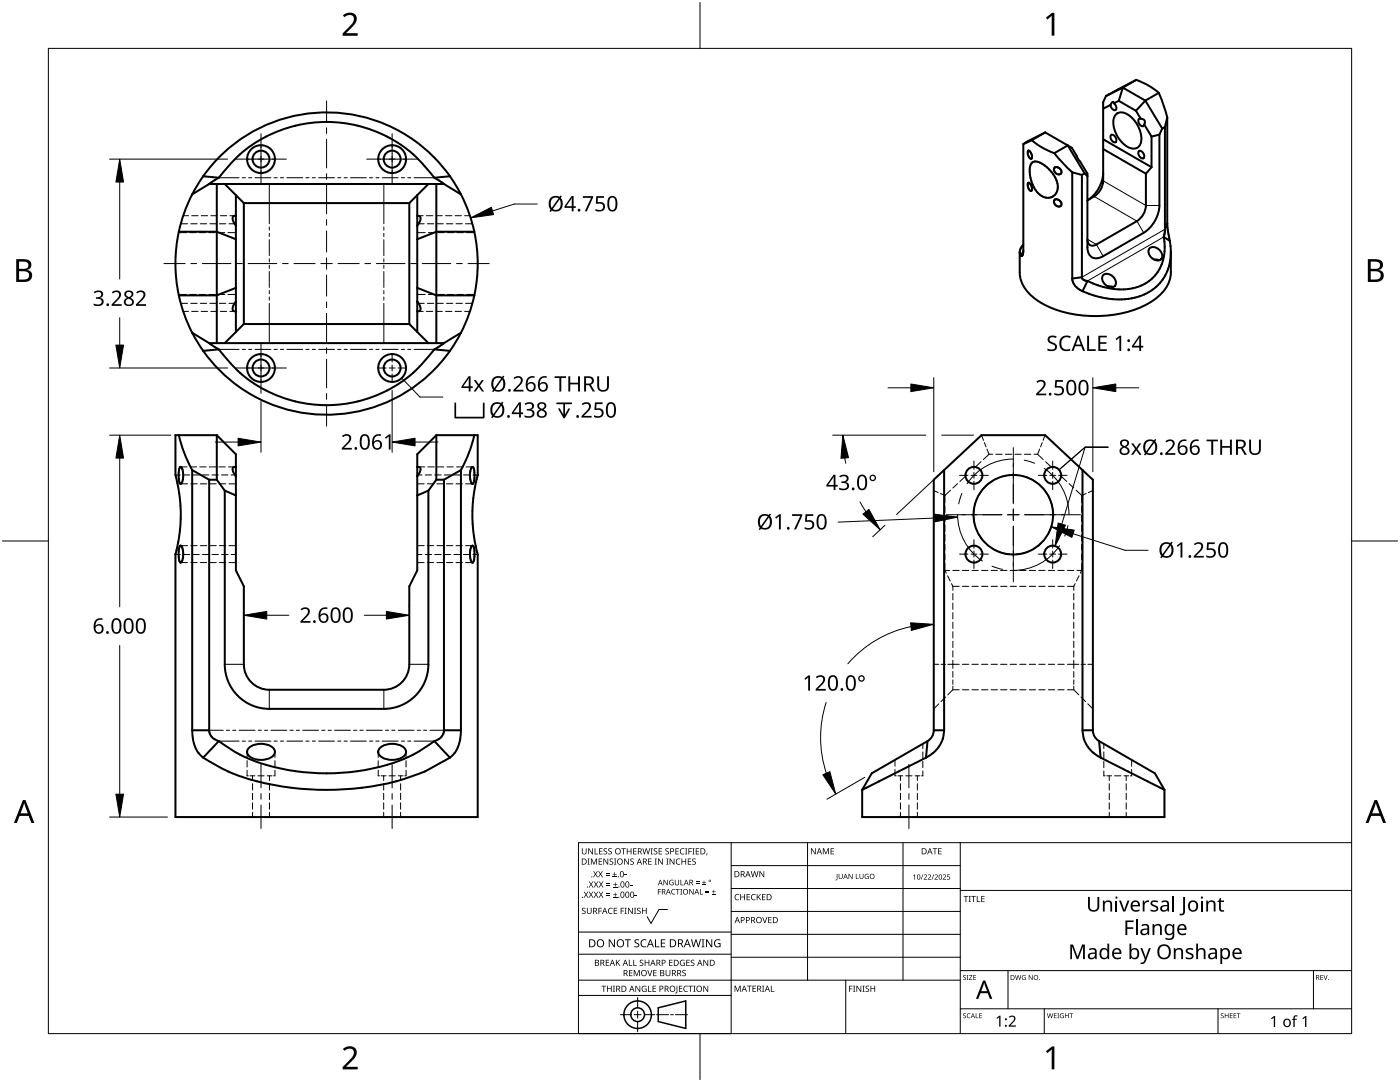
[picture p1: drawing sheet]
<svg xmlns="http://www.w3.org/2000/svg" width="279mm" height="216mm" viewBox="0 0 279 216" stroke-linecap="round" stroke-linejoin="round" font-family="sans-serif">
<g fill="none" stroke="#000" stroke-width=".2">
<path d="M35.7 58.8h1.5M35.7 46.4h1.5M36.1 44.7h1.3M36.6 43h1M37.9 58.8h1.2M37.9 46.4h1.2M38.1 44.7h1.2M38.3 43h1.2M39.8 58.8h1.2M39.8 46.4h1.2M40 44.7h1.3M40.2 43h1.2"/>
<path d="M41.7 58.8h1.3M41.7 46.4h1.3M41.9 44.7h1.3M42.1 43h1.2M43.6 58.8h1.3M43.6 46.4h1.3M43.8 44.7h1.3M44 43h1.2M45.5 58.8h1.6M45.5 46.4h1.6M45.7 44.7h1.4M45.9 43h1.2"/>
<path d="M83.3 43h1.2M83.3 46.4h1.6M83.3 58.8h1.6M83.3 44.7h1.4M85.1 43h1.3M85.3 44.7h1.3M85.5 46.4h1.3M85.5 58.8h1.3M87 43h1.3M87.2 44.7h1.3M87.4 46.4h1.3M87.4 58.8h1.3"/>
<path d="M88.9 43h1.3M89.1 44.7h1.3M89.3 46.4h1.3M89.3 58.8h1.3M90.8 43h1.3M91 44.7h1.3M91.2 46.4h1.3M91.2 58.8h1.3M92.7 43h1.1M92.9 44.7h1.4M93.1 46.4h1.6M93.1 58.8h1.6"/>
<path d="M36 60.5h1.4M36.6 62.1h1M38.1 60.5h1.2M38.3 62.1h1.2M40 60.5h1.2M40.2 62.1h1.2M41.9 60.5h1.3M42.1 62.1h1.2M43.8 60.5h1.3M44 62.1h1.2M45.7 60.5h1.4M45.9 62.1h1.2"/>
<path d="M83.3 62.1h1.2M83.3 60.5h1.4M85.1 62.1h1.3M85.3 60.5h1.3M87 62.1h1.3M87.2 60.5h1.3M88.9 62.1h1.3M89.1 60.5h1.3M90.8 62.1h1.3M91 60.5h1.3M92.7 62.1h1.1M92.9 60.5h1.4"/>
<path d="M35 94.8h1M36.1 93.2h.1M36.1 93.2h-.1M36.1 96.5h1.3M36.1 93.2h1.2M36.6 94.8h1.3M38 93.2h1.2M38.1 96.5h1.2M38.5 94.8h1.3M39.9 93.2h1.2M40 96.5h1.2M40.4 94.8h1.3"/>
<path d="M41.8 93.2h1.2M41.9 96.5h1.3M42.3 94.8h1.3M43.7 93.2h1.3M43.8 96.5h1.3M44.2 94.8h1.3M45.6 93.2h1.3M45.7 96.5h1.4M46.1 94.8h1M83.3 96.5h1.4M83.3 94.8h.9M83.5 93.2h1.3"/>
<path d="M84.9 94.8h1.2M85.3 96.5h1.3M85.4 93.2h1.3M86.8 94.8h1.2M87.2 96.5h1.3M87.3 93.2h1.3M88.7 94.8h1.2M89.1 96.5h1.3M89.2 93.2h1.3M90.6 94.8h1.2M91 96.5h1.3M91.1 93.2h1.3"/>
<path d="M92.5 94.8h1.2M92.9 96.5h1.4M93 93.2h1.3M94.2 96.5h.1M94.4 96.5h-.1M94.4 94.8h.9M186.4 97.9l.9 .4M187.7 98.5l.9 .4M188.6 98.9v1.4M189.7 97.8l-1.1 1.1M191.1 96.5l-.9 .9M192.7 95v.1"/>
<path d="M192.7 95l-1.1 1.1M194.7 93.2h.1M194.7 93.2l-.9 .1M195.8 92.1l-1.1 1.1M195.9 86.8l.4 1.1M196.5 88.3l.3 .9M197 89.6l.4 1M197.4 90.6l-1.1 1.1M197.4 90.6h.7M198.7 90.6h1.3M200.6 90.6h1.3M202.5 90.6h1.3"/>
<path d="M202.8 94.8h-1.2M204.5 90.6h1.2M206.4 90.6h.7M207.1 90.6l1.1 1.1M207.5 89.6l-.4 1M208 88.3l-.3 .9M208.6 86.8l-.4 1.1M208.7 92.1l1.1 1.1M209.8 93.2h-.1M209.8 93.2h.6l.6 .2M211.4 93.9l.3 .5 .1 .6M211.8 95l1.1 1.1"/>
<path d="M211.8 95l-.1 .2M213.4 96.5l.9 .9M214.8 97.8l1.1 1.1M215.9 98.9v1.4M216.8 98.5l-.9 .4M218.1 97.9l-.9 .4M35 110.6h1M36.1 108.9h.1M36.1 108.9h-.1M36.1 112.3h1.3M36.1 108.9h1.3M36.6 110.6h1.3"/>
<path d="M38.1 112.3h1.2M38.1 108.9h1.2M38.5 110.6h1.3M40 112.3h1.2M40 108.9h1.2M40.4 110.6h1.3M41.9 112.3h1.3M41.9 108.9h1.3M42.3 110.6h1.3M43.8 112.3h1.3M43.8 108.9h1.3M44.2 110.6h1.3"/>
<path d="M45.7 112.3h1.4M45.7 108.9h1.4M46.1 110.6h1M83.3 108.9h1.4M83.3 112.3h1.4M83.3 110.6h.9M84.9 110.6h1.2M85.3 112.3h1.3M85.3 108.9h1.3M86.8 110.6h1.2M87.2 112.3h1.3M87.2 108.9h1.3"/>
<path d="M88.7 110.6h1.2M89.1 112.3h1.3M89.1 108.9h1.3M90.6 110.6h1.2M91 112.3h1.3M91 108.9h1.3M92.5 110.6h1.2M92.9 108.9h1.4M94.4 112.2l-1.5 .1M94.4 110.6h.9M188.6 100.9v1.3M188.6 102.9v1.2"/>
<path d="M188.6 104.8v1.2M188.6 106.7v1.2M188.6 108.6v1.2M188.6 110.5v1.2M188.6 112.4v1.4M188.6 113.8h.9M188.6 113.8l.3 .6M189.1 114.9l.5 1M189.9 116.4l.3 .6M190.2 113.8h1.2M190.2 117h1.2M190.2 117v.8"/>
<path d="M190.2 118.4v1.3M192.1 113.8h1.2M192.1 117h1.2M194 113.8h1.2M194 117h1.2M194.5 112.2l-.2 .1M194.8 108.9h-.5l-.6 .1M195.9 113.8h1.2M195.9 117h1.2M197.8 113.8h1.3M197.8 117h1.3M199.1 110l.6 .2"/>
<path d="M199.7 113.8h1.3M199.7 117h1.3M200.3 110.4l1.2 .2M201.6 113.8h1.3M201.6 117h1.3M203.4 110.6h-1.2M203.5 113.8h1.3M203.5 117h1.3M204.7 110.3l-.6 .1M205.4 113.8h1.3M205.4 117h1.3M207.3 113.8h1.3"/>
<path d="M207.3 117h1.3M209.2 113.8h1.3M209.2 117h1.3M210.2 112.2l-.2 .1M210.6 108.9h-.6l-.6 .1M211.1 113.8h1.3M211.1 117h1.3M213 113.8h1.3M213 117h1.3M214.3 117v.8M214.3 118.4v1.3M214.6 116.4l-.3 .6"/>
<path d="M214.9 113.8h1M215.3 114.9l-.5 1M215.9 100.9v1.3M215.9 102.9v1.2M215.9 104.8v1.2M215.9 106.7v1.2M215.9 108.6v1.2M215.9 110.5v1.2M215.9 112.4v1.4M215.9 113.8l-.3 .6M188.7 139.1l-.9 .9M190.2 137.6l-1 1"/>
<path d="M190.2 120.3v1.3M190.2 122.2v1.3M190.2 124.1v1.3M190.2 126v1.3M190.2 128v1.2M190.2 129.9v1.2M190.2 131.8v1.6M190.2 134v1.1M190.2 135.7v.9M190.2 136.9v.5M190.2 137.6h.1M190.2 137.6h1.2"/>
<path d="M192.1 137.6h1.2M194 137.6h1.2M195.9 137.6h1.2M197.8 137.6h1.3M199.7 137.6h1.3M201.6 137.6h1.3M203.5 137.6h1.3M205.4 137.6h1.3M207.3 137.6h1.3M209.2 137.6h1.3M211.1 137.6h1.3M213 137.6h1.3"/>
<path d="M214.3 137.6l1 1M214.3 120.3v1.3M214.3 122.2v1.3M214.3 124.1v1.3M214.3 126v1.3M214.3 128v1.2M214.3 129.9v1.2M214.3 131.8v1.6M214.3 134v1.1M214.3 135.7v.9M214.3 136.9v.5M214.3 137.6h.1"/>
<path d="M215.8 139.1l.8 .9M49.3 150v1.1M49.3 151.8v1.3M49.3 153.7v1.1h.3M49.9 154.8h1M50.4 154.8v.9M50.4 156.4v1.2M50.4 158.3v1.3M51.5 154.8h1.2M53.3 154.8h1M53.8 154.8v.9M53.8 156.4v1.2"/>
<path d="M53.8 158.3v1.3M54.9 150v1.1M54.9 151.8v1.3M54.9 153.7v1.1h-.3M75.5 150v1.1M75.5 151.8v1.3M75.5 153.7v1.1h.2M76.1 154.8h.9M76.6 154.8v.9M76.6 156.4v1.2M76.6 158.3v1.3M77.6 154.8h1.3"/>
<path d="M79.5 154.8h1M79.9 154.8v.9M79.9 156.4v1.2M79.9 158.3v1.3M81 150v1.1M81 151.8v1.3M81 153.7v1.1h-.2M85.4 153.6l-.6 .3M87 152.7l-1.1 .6M88.7 151.8l-1.1 .6M89.8 151.2l-.6 .3M178.6 153.5v1.3h.3"/>
<path d="M178.6 151.6v1.3M179.2 154.8h1M179.7 154.8v.9M179.7 156.4v1.2M179.7 158.3v1.3M180.8 154.8h1.2M182.6 154.8h1M183.1 154.8v.9M183.1 156.4v1.2M183.1 158.3v1.3M184.2 153.8v1h-.3M184.2 148.4v1"/>
<path d="M184.2 150v1.3M184.2 151.9v1.3M187.4 140.4l-1 1M217.1 140.4l1 1M220.3 153.8v1h.2M220.3 148.4v1M220.3 150v1.3M220.3 151.9v1.3M220.9 154.8h.9M221.4 154.8v.9M221.4 156.4v1.2M221.4 158.3v1.3"/>
<path d="M222.4 154.8h1.3M224.3 154.8h1M224.8 154.8v.9M224.8 156.4v1.2M224.8 158.3v1.3M225.8 153.5v1.3h-.2M225.8 151.6v1.3M50.4 160.2v1.3M50.4 162.1v.9M53.8 160.2v1.3M53.8 162.1v.9M76.6 160.2v1.3"/>
<path d="M76.6 162.1v.9M79.9 160.2v1.3M79.9 162.1v.9M179.7 160.2v1.3M179.7 162.1v.9M183.1 160.2v1.3M183.1 162.1v.9M221.4 160.2v1.3M221.4 162.1v.9M224.8 160.2v1.3M224.8 162.1v.9"/>
</g>
<g fill="none" stroke="#000" stroke-width=".4">
<path d="M220.7 19.2l-.5 1.2v15.7a4 4 0 0 1-1.8 3.1l-1.4 .8a6.9 6.9 0 0 0 3.2-5.5M224.1 17.5l4.5 2.6M224.1 17.5l-3.4 1.7M224.1 17.5l-.8 2.6M226.8 15.9l-6.1 3.3M226.8 15.9l-2.7 1.6M226.8 15.9l2.8 1.4 1.7 1.2M231.3 18.5l1 2.8 .7 2.1M231.3 18.5l-2.7 1.6M38.4 38.8a30.2 30.2 0 0 0-2.7 7.4M40.6 35.2l-2.2 3.6M40.6 35.2l3.1 .3"/>
<path d="M41.7 36.7h46.9M41.7 36.7l-3.3 2.1M43.3 36.7v31.8M43.7 35.5a26.4 26.4 0 0 1 43 0M43.7 35.5l-2 1.2M44.9 36.7l3.8 3.8M47.1 38.9v27.3M83.3 38.9v27.3M85.5 36.7l-3.8 3.8M86.7 35.5l1.9 1.2M87.1 36.7v31.8M88.6 36.7l3.4 2.1"/>
<path d="M89.8 35.2a30.2 30.2 0 0 0-49.2 0M89.8 35.2l2.2 3.6M89.8 35.2l-3.1 .3M92 38.8a30.2 30.2 0 0 1 2.7 7.4M204.2 28.7v21.5M205.2 30.1a1.07 1.07 0 0 1 .6 1.6 1.36 1.36 0 0 1-.6-1.6zM205.2 36.5a1.07 1.07 0 0 1 .6 1.6 1.36 1.36 0 0 1-.6-1.6zM205.9 28l-1.7 .7M205.9 28l2.4 1.6 2.1 1M206 32.5a2.44 2.44 0 0 1 2.8 .8 5 5 0 0 1 2.2 4.9 2.15 2.15 0 0 1-3.8 .4 6.3 6.3 0 0 1-1.4-5.9zM208.6 26.4l5.3 3.1 3.1 5.1v14.7a1.92 1.92 0 0 0 .9 2 1.92 1.92 0 0 0 2.3-.2l8-4.6a6.9 6.9 0 0 0 3.2-5.5v-14.1M208.6 26.4l-2.7 1.6"/>
<path d="M208.6 26.4l-4.4 2.3M210.1 39.2h.1M210.4 30.6l2.7-1.6 3.4 5.6M210.4 30.6l2 2.3 1.6 1.5M210.4 33.5a.88 .88 0 0 1 1.1 .2 .88 .88 0 0 1 .1 1 .95 .95 0 0 1-1-.2 .95 .95 0 0 1-.2-1zM210.4 39.9a.88 .88 0 0 1 1.1 .2 .88 .88 0 0 1 .1 1.1 .95 .95 0 0 1-1-.3 .95 .95 0 0 1-.2-1zM214 34.4l1.9 .5M214 34.4v21.2M215.9 34.9v20.4M216.5 34.6l.5 .6M216.5 34.6l-.6 .3M220.2 27.8l9.6 5.6"/>
<path d="M220.2 29.7l8.5 5M221.6 21l-1.4 .7M221.8 26.9a.98 .98 0 0 1 .8 1.5 .98 .98 0 0 1-.8-1.5zM222.3 20.6l.3 .4a.61 .61 0 0 1-.2 1l-.4-.3-.4-.7M222.3 20.6l-.1-.3-.2 .1-.4 .6M222.6 22.9a2.04 2.04 0 0 1 2.9 .3 5.6 5.6 0 0 1 2.1 5.6 1.67 1.67 0 0 1-2.6 .5 5.6 5.6 0 0 1-2.6-6zM223.3 20.1l3.4 2M223.3 20.1l-1 .5M226.7 22.1l1 1.6M227.3 30.1a.98 .98 0 0 1 .9 1.5 .98 .98 0 0 1-.9-1.5zM227.7 23.7h-.4a.98 .98 0 0 0 .9 1.5l.2-.4M227.7 23.7a.72 .72 0 0 1 .7 .3 .72 .72 0 0 1 0 .8"/>
<path d="M228.4 24.8l1.4 2.5M228.6 20.1l-1.9 2M228.6 20.1l3.3 5.6M228.7 34.7v6.3a4 4 0 0 1-1.8 3.1l-8.1 4.7a1.09 1.09 0 0 1-1.3 .1 1.09 1.09 0 0 1-.5-1.1M229.8 33.4l-1.1 1.3M229.8 27.3v6.1M231.4 26.9l-1.6 .4M231.9 25.7l-.5 1.2M232.5 25.3l-.6 .4M232.5 25.3v20.4M233 23.4v21.2M233 23.4l-.5 1.9"/>
<path d="M35.7 46.2a30.2 30.2 0 0 0 0 12.7M35.7 58.9a30.2 30.2 0 0 0 2.7 7.5M35.7 46.2h7.6l3.8 1.5M47.1 43.1a.52 .52 0 0 0-.7 .3 2.23 2.23 0 0 0 .7 1.6M47.1 57.4l-3.8 1.5h-7.6M48.7 40.5v24.2M48.7 40.5h33M81.7 40.5v24.2M83.3 43.1a.52 .52 0 0 1 .6 .3 2.23 2.23 0 0 1-.6 1.6M83.3 57.4l3.8 1.5h7.6M94.7 46.2a30.2 30.2 0 0 1 0 12.7M94.7 58.9a30.2 30.2 0 0 1-2.7 7.5"/>
<path d="M94.7 46.2h-7.6l-3.8 1.5M203.5 50.3v4.1a6.9 6.9 0 0 0 3.3 5.4 22.4 22.4 0 0 0 16.9 2.8 13.9 13.9 0 0 0 9.1-5.3l.8-1.9 .1-5.1M203.5 50.3h.1M203.5 50.3l.2 .7M204.2 50.2l-.5 .8M204.2 50.2l-.1 .8-.2 .1-.2-.1M204.2 48.8l-.5 .8-.2 .7M214 55.6a3.1 3.1 0 0 0 2 2.5M215.9 55.3a1 1 0 0 0 1.1 .8M215.9 55.3l-1.9 .3M217 56.1l-1 2M220.2 54.9a1.69 1.69 0 0 1 1.9 .3 1.69 1.69 0 0 1 .4 1.8 1.69 1.69 0 0 1-1.9-.2 1.69 1.69 0 0 1-.4-1.9z"/>
<path d="M221.1 57.1l1 .2M229.4 49.6a1.69 1.69 0 0 1 1.9 .2 1.69 1.69 0 0 1 .5 1.9 1.69 1.69 0 0 1-2-.2 1.69 1.69 0 0 1-.4-1.9zM230.3 51.8l1.1 .1M232.2 47.3l1.3 .8M232.2 47.3a8.3 8.3 0 0 1-4.4 9.7 13.2 13.2 0 0 1-10.8-.9M232.5 45.7l-.3 1.6M233 44.6l.5 3.5M233 44.6l-.5 1.1M233.5 48.1l.2 2.2M233.7 50.3a9.2 9.2 0 0 1-9.2 9.4h-.6a18.1 18.1 0 0 1-7.9-1.6M38.4 66.4l2.2 3.6M38.4 66.4l3.3 2.1"/>
<path d="M41.7 68.5l2 1.2M41.7 68.5h46.9M43.7 69.7a26.4 26.4 0 0 0 43 0M43.7 69.7l-3.1 .3M47.1 60.2a1.78 1.78 0 0 0-.6 1.8l.6 .1M48.7 64.7h33M48.7 64.7l-3.8 3.8M81.7 64.7l3.8 3.8M83.3 60.2a1.78 1.78 0 0 1 .5 1.8l-.5 .1M86.7 69.7l3.1 .3M88.6 68.5l-1.9 1.2M89.8 70a30.2 30.2 0 0 1-49.2 0"/>
<path d="M92 66.4l-2.2 3.6M92 66.4l-3.4 2.1M35.7 86.8a26.9 26.9 0 0 0 2.7 7M35.9 93.2h.1a1.6 1.6 0 0 1 .6 1.8l-.1 .7a.71 .71 0 0 1-.5 .8 4.6 4.6 0 0 1-.1-3.3zM38.4 93.8v51.9M38.4 93.8l3.3 1.9M41.7 95.7h1.6M41.7 95.7v50M43.3 86.8h-8.3v8a30.2 30.2 0 0 1 0 15.8M43.3 86.8l3.8 3.8v23.2l1.6 3.2v15.6a5.1 5.1 0 0 0 5 5h22.9a5.1 5.1 0 0 0 5.1-5v-15.6l1.6-3.2v-23.2l3.8-3.8M43.3 95.7l1.6 2.2M43.3 86.8v8.9"/>
<path d="M44.9 97.9v34.7a8.9 8.9 0 0 0 8.8 8.8h22.9a8.9 8.9 0 0 0 8.9-8.8v-34.7M44.9 97.9l2.2 1M47.1 93.2a.47 .47 0 0 0-.7 .3 2.27 2.27 0 0 0 .7 1.5M83.3 93.2a.47 .47 0 0 1 .6 .3 2.27 2.27 0 0 1-.6 1.5M85.5 97.9l-2.2 1M87.1 95.7l-1.6 2.2M87.1 86.8h8.2v8.1M87.1 95.7h1.5M87.1 86.8v8.9M88.6 95.7v50M92 93.8l-3.4 1.9M92 93.8v51.9"/>
<path d="M94.1 93.3l.1-.1a.79 .79 0 0 1 .5 1v1.3a.94 .94 0 0 1-.5 1 3.5 3.5 0 0 1-.1-3.2zM94.4 96.5h.1M94.7 86.8a26.9 26.9 0 0 1-2.7 7M95.3 94.8a30.2 30.2 0 0 0 0 15.8v52.4h-60.3v-52.5M188.4 93.8v51.9M216 93.8v51.9M35 110.6h.1M35.9 108.9h.1a1.6 1.6 0 0 1 .6 1.8l-.1 .7a.71 .71 0 0 1-.5 .8 4.6 4.6 0 0 1-.1-3.3zM94.1 109l.1-.1a.79 .79 0 0 1 .5 1.1v1.2a.94 .94 0 0 1-.5 1 3.5 3.5 0 0 1-.1-3.2zM94.4 112.2h.1M38.4 145.7a6.5 6.5 0 0 0 2.2 5.5M38.4 145.7h3.3"/>
<path d="M41.7 145.7a2.33 2.33 0 0 0 2 2.2M43.7 147.9l-3.1 3.3M49.7 149.2a4 4 0 0 1 4.8 0 1.14 1.14 0 0 1-.4 2 3.8 3.8 0 0 1-4.7-.7l-.1-.5zM75.9 149.2a4 4 0 0 1 4.8 0 1.14 1.14 0 0 1-.5 2 3.8 3.8 0 0 1-4.6-.7l-.1-.5zM86.7 147.9a34.1 34.1 0 0 1-20 6.4 38.6 38.6 0 0 1-20.1-4.4l-2.9-2M86.7 147.9l3.1 3.3M88.6 145.7a2.33 2.33 0 0 1-1.9 2.2M88.6 145.7h3.4M89.8 151.2l-5 2.7a55 55 0 0 1-32.7 2.2 33.6 33.6 0 0 1-11.5-4.9M92 145.7a6.5 6.5 0 0 1-2.2 5.5M172.1 157.6v5.4h60.3v-5.4M184.8 151.2l-12.7 6.4"/>
<path d="M185.1 147.9l-11.1 6.4-1.9 3.3M185.1 147.9l-.3 3.3M186.4 145.7h2M186.4 145.7v-50l9.5-8.9h12.7l9.5 8.9v50M186.4 145.7a2.5 2.5 0 0 1-1.3 2.2M188.4 145.7a6.2 6.2 0 0 1-3.6 5.5M216 145.7a6.2 6.2 0 0 0 3.6 5.5M216 145.7h2.1M218.1 145.7a2.5 2.5 0 0 0 1.3 2.2M219.6 151.2l12.8 6.4M219.6 151.2l-.2-3.3 11.1 6.4 1.9 3.3"/>
<circle cx="52.1" cy="31.8" r="2.78"/>
<circle cx="52.1" cy="31.8" r="1.69"/>
<circle cx="78.3" cy="31.8" r="2.78"/>
<circle cx="78.3" cy="31.8" r="1.69"/>
<circle cx="52.1" cy="73.4" r="2.78"/>
<circle cx="52.1" cy="73.4" r="1.69"/>
<circle cx="78.3" cy="73.4" r="2.78"/>
<circle cx="78.3" cy="73.4" r="1.69"/>
<circle cx="194.4" cy="94.9" r="1.69"/>
<circle cx="210.1" cy="94.9" r="1.69"/>
<circle cx="194.4" cy="110.6" r="1.69"/>
<circle cx="202.2" cy="102.7" r="7.9"/>
<circle cx="210.1" cy="110.6" r="1.69"/>
</g>
<g fill="none" stroke="#000" stroke-width=".2">
<path d="M43.7 35.5h4M48.3 35.5h.7M49.6 35.5h.7M50.9 35.5h3.2M53.7 36.7v8M54.7 35.5h.6M56 35.5h.6M57.2 35.5h3.2M61 35.5h.7M62.3 35.5h.7M63.6 35.5h3.2M67.4 35.5h.6"/>
<path d="M68.7 35.5h.6M69.9 35.5h3.2M73.7 35.5h.7M75 35.5h.7M76.3 35.5h3.2M76.6 36.7v8M80.1 35.5h.6M81.4 35.5h.6M82.6 35.5h4.1M218.4 39.2l8.5 4.9 1.3 2.4M220.2 36.1l8.5 4.9h2.7M53.7 45.3v.6"/>
<path d="M53.7 46.6v.6M53.7 47.8v3.2M53.7 51.6v.7M53.7 52.9v.6M53.7 54.2v3.2M53.7 58v.6M53.7 59.3v.6M76.6 45.3v.6M76.6 46.6v.6M76.6 47.8v3.2M76.6 51.6v.7M76.6 52.9v.6"/>
<path d="M76.6 54.2v3.2M76.6 58v.6M76.6 59.3v.6M217 47.8l1.8 1 1.4 2.3M232.2 47.3l-15.2 8.8M232.5 45.7l-16.6 9.6M43.7 69.7h4M48.3 69.7h.7M49.6 69.7h.7M50.9 69.7h3.2M53.7 60.5v8M54.7 69.7h.6"/>
<path d="M56 69.7h.6M57.2 69.7h3.2M61 69.7h.7M62.3 69.7h.7M63.6 69.7h3.2M67.4 69.7h.6M68.7 69.7h.6M69.9 69.7h3.2M73.7 69.7h.7M75 69.7h.7M76.3 69.7h3.2M76.6 60.5v8"/>
<path d="M80.1 69.7h.6M81.4 69.7h.6M82.6 69.7h4.1M44.9 132.6h3.8M53.7 137.6v3.8M76.6 137.6v3.8M81.7 132.6h3.8M41.7 145.7h2.8M43.7 147.9h4M45.2 145.7h.6M46.4 145.7h.7M47.7 145.7h3.2"/>
<path d="M48.3 147.9h.7M49.6 147.9h.7M50.9 147.9h3.2M51.5 145.7h.7M52.8 145.7h.6M54.1 145.7h3.1M54.7 147.9h.6M56 147.9h.6M57.2 147.9h3.2M57.9 145.7h.6M59.1 145.7h.7M60.4 145.7h3.2"/>
<path d="M61 147.9h.7M62.3 147.9h.7M63.6 147.9h3.2M64.2 145.7h.7M65.5 145.7h.6M66.8 145.7h3.1M67.4 147.9h.6M68.7 147.9h.6M69.9 147.9h3.2M70.6 145.7h.6M71.8 145.7h.7M73.1 145.7h3.2"/>
<path d="M73.7 147.9h.7M75 147.9h.7M76.3 147.9h3.2M76.9 145.7h.7M78.2 145.7h.6M79.5 145.7h3.1M80.1 147.9h.6M81.4 147.9h.6M82.6 147.9h4.1M83.3 145.7h.6M84.5 145.7h.7M85.8 145.7h2.8"/>
</g>
<g fill="none" stroke="#000" stroke-width=".2">
<path d="M186.4 132.6h1M187.8 132.6h.9M189.2 132.6h2.2M192.1 132.6h1.2M194 132.6h1.2M195.9 132.6h1.2M197.8 132.6h1.3M199.7 132.6h1.3M201.6 132.6h1.3M203.5 132.6h1.3M205.4 132.6h1.3M207.3 132.6h1.3"/>
<path d="M209.2 132.6h1.3M211.1 132.6h1.3M213 132.6h2.3M215.8 132.6h.8M217.1 132.6h1"/>
</g>
<path d="M9.7 9.7h260v196.5h-260z" fill="none" stroke="#000" stroke-width=".2"/>
<path d="M139.7 .5v9.2M.5 108h9.2M269.7 108h9.2M139.7 206.2v9.2" fill="none" stroke="#000" stroke-width=".2"/>
<g fill="#000">
<path d="M68.4 3.1a1.64 1.64 0 0 1 2.8 .4 2.52 2.52 0 0 1-1.2 2.2l-.9 .9h2.3v.5h-3v-.4l1.2-1.2a1.95 1.95 0 0 0 .9-2.2 1.23 1.23 0 0 0-1.8 .1zM208.7 3.5l1.3-.9h.4v4.5h-.5v-4l-.9 .8zM68.4 209.3a1.64 1.64 0 0 1 2.8 .4 2.52 2.52 0 0 1-1.2 2.2l-.9 1h2.3v.5h-3v-.5l1.2-1.2a1.95 1.95 0 0 0 .9-2.1 1.23 1.23 0 0 0-1.8 .1zM208.7 209.8l1.3-1h.4v4.6h-.5v-4l-.9 .7z"/>
<path d="M3.2 51.7h1.3a1.28 1.28 0 0 1 1.7 1.3 1.04 1.04 0 0 1-.8 .9 1.23 1.23 0 0 1 1 1.5 1.23 1.23 0 0 1-1.6 .9h-1.6zM3.8 54.1v1.7h.9a.86 .86 0 0 0 1.1-.9 .86 .86 0 0 0-1.1-.8zM3.8 52.2v1.4h.8a.78 .78 0 0 0 1.1-.7 .78 .78 0 0 0-1.1-.7z"/>
<path d="M273 51.7h1.3a1.28 1.28 0 0 1 1.7 1.3 1.04 1.04 0 0 1-.9 .9 1.23 1.23 0 0 1 1 1.5 1.23 1.23 0 0 1-1.5 .9h-1.6zM273.6 54.1v1.7h.9a.86 .86 0 0 0 1.1-.9 .86 .86 0 0 0-1.2-.8zM273.6 52.2v1.4h.8a.78 .78 0 0 0 1-.7 .78 .78 0 0 0-1.1-.7z"/>
<path d="M4.6 159.6h.5l1.8 4.6h-.6l-.6-1.4h-1.8l-.5 1.4h-.6zM4.8 160.2l-.7 2.1h1.4z"/>
<path d="M274.3 159.6h.5l1.8 4.6h-.6l-.5-1.4h-1.8l-.6 1.4h-.6zM274.6 160.2l-.7 2.1h1.4z"/>
</g>
<g fill="none" stroke="#000" stroke-width=".2">
<path d="M145.9 168.1v38.1h-30.5v-38.1h154.3M145.9 172.7h45.7M145.9 177.3h45.7M161.2 168.1v27.5M180.2 168.1v27.5M191.6 168.1v38.1M191.6 177.7h78.1M115.4 198.6h30.5M115.4 195.6h76.2M115.4 190.4h30.5M115.4 186h30.5M127.3 199v2.1"/>
<path d="M133.2 181.5h-1.7l-1.6 2.8-.7-1.4M145.9 181.9h45.7M145.9 186.4h45.7M145.9 191h45.7M168.8 195.6v10.6M191.6 193.7h78.1M201.2 193.7v7.6M262.1 193.7v7.6M123.8 202.5h2.1M126.6 202.5h1.3M127.3 201.8v1.4M127.3 203.8v2.1"/>
<path d="M128.6 202.5h2.1M131 202.5h2.4M133.8 202.5h.6M134.8 202.5h2.4M191.6 201.3h78.1M208.4 201.3v4.9M243.1 201.3v4.9"/>
</g>
<g fill="#000">
<path d="M116.1 169.3h.2v.8a.32 .32 0 0 0 .3 .3 .32 .32 0 0 0 .3-.3v-.8h.2v.8a.47 .47 0 0 1-.5 .4 .47 .47 0 0 1-.5-.5zM116.5 177.9h.2l.3 .5 .3-.5h.1l-.4 .6 .4 .6h-.1l-.3-.5-.4 .5h-.1l.4-.6zM117.3 171.3h.4l-.1 .1v1l.1 .1h-.4l.1-.1v-1zM117.4 169.3h.2l.6 1v-1h.1v1.2h-.1l-.7-1v1h-.1zM117.5 177.9h.2l.3 .5 .3-.5h.1l-.4 .6 .4 .6h-.1l-.4-.5-.3 .5h-.1l.4-.6zM117.5 175.9h.2l.3 .5 .3-.5h.1l-.4 .6 .5 .6h-.2l-.3-.5-.4 .5h-.1l.4-.6zM117.9 171.3h.3l.3 1 .4-1h.2v1.2h-.1v-1l-.4 1h-.1l-.4-1v1h-.2zM118.7 169.3h.1v1h.6v.2h-.7zM118.4 173.8h.1l.3 .5 .3-.5h.2l-.4 .6 .4 .7h-.1l-.4-.6-.3 .6h-.1l.4-.7zM118.5 177.9h.2l.2 .5 .3-.5h.2l-.4 .6 .4 .6h-.1l-.4-.5-.3 .5h-.1l.4-.6zM118.5 175.9h.2l.3 .5 .3-.5h.1l-.4 .6 .4 .6h-.1l-.3-.5-.4 .5h-.1l.4-.6zM119.5 171.3h.7v.1h-.6v.4h.5v.2h-.5v.4h.6v.1h-.7z"/>
<path d="M119.6 169.3h.6v.1h-.5v.4h.5v.1h-.5v.4h.5v.2h-.6zM119.4 173.8h.1l.3 .5 .3-.5h.2l-.4 .6 .4 .7h-.1l-.4-.6-.3 .6h-.2l.5-.7zM119.5 177.9h.1l.3 .5 .3-.5h.2l-.4 .6 .4 .6h-.1l-.4-.5-.3 .5h-.1l.4-.6zM119.5 175.9h.2l.3 .5 .3-.5h.1l-.4 .6 .4 .6h-.1l-.4-.5-.3 .5h-.1l.4-.6zM120.9 174.6h.8v.1h-.8zM120.9 174.2h.8v.1h-.8zM121 178.7h.8v.1h-.8zM121 178.3h.8v.1h-.8zM121 176.6h.8v.1h-.8zM121 176.3h.8v.1h-.8zM120.5 169.4l.4-.1h.3l-.1 .1a.25 .25 0 0 0-.4-.1 .25 .25 0 0 0 0 .4 .4 .4 0 0 1 .5 .3 .4 .4 0 0 1-.3 .5 .4 .4 0 0 1-.5-.2h.2a.27 .27 0 0 0 .4-.1 .27 .27 0 0 0-.3-.3l-.2-.2zM120.4 171.3h.2l.6 1v-1h.2v1.2h-.2l-.6-1v1h-.2z"/>
<path d="M121.4 169.4l.5-.1h.2v.1a.25 .25 0 0 0-.4-.1 .25 .25 0 0 0 0 .4 .4 .4 0 0 1 .4 .3 .4 .4 0 0 1-.2 .5 .4 .4 0 0 1-.5-.2h.1a.27 .27 0 0 0 .5-.1 .27 .27 0 0 0-.4-.3l-.2-.2zM122.3 174.9h.8v.2h-.8zM122.4 179h.8v.1h-.8zM122.4 177h.8v.1h-.8zM121.7 171.4l.4-.1 .3 .1-.1 .1a.25 .25 0 0 0-.4-.1 .25 .25 0 0 0 0 .4 .4 .4 0 0 1 .5 .3 .4 .4 0 0 1-.3 .5 .4 .4 0 0 1-.5-.3l.2 .1a.27 .27 0 0 0 .4-.2 .27 .27 0 0 0-.3-.3l-.2-.2zM122.6 174h.1v.4h.4v.1h-.4v.4h-.1v-.4h-.3v-.1h.3zM122.7 178.1h.1v.4h.4v.1h-.4v.3h-.1v-.3h-.3v-.1h.3zM122.7 176.1h.2v.3h.3v.2h-.3v.3h-.2v-.3h-.3v-.2h.3zM122.5 171.3h.5l-.2 .1v1l.2 .1h-.5l.2-.1v-1zM124 169.3h.9v.1h-.4v1.1h-.1v-1.1h-.4zM124.7 174.5h.4v.2h-.4zM124.6 171.3h.1l.7 1v-1h.1v1.2h-.2l-.6-1v1h-.1z"/>
<path d="M125.7 176.6h.5v.1h-.5zM125.1 169.3h.1v.5h.7v-.5h.1v1.2h-.1v-.6h-.7v.6h-.1zM125.8 171.4l.5-.1 .2 .1v.1a.25 .25 0 0 0-.4-.1 .25 .25 0 0 0 0 .4 .4 .4 0 0 1 .4 .3 .4 .4 0 0 1-.2 .5 .4 .4 0 0 1-.5-.3l.1 .1a.27 .27 0 0 0 .5-.2 .27 .27 0 0 0-.4-.3l-.2-.2zM126.7 178.6h.4v.2h-.4zM126.4 169.3h.6v.1h-.5v.4h.5v.1h-.5v.4h.5v.2h-.6zM128.2 169.3h.2l.2 1 .3-1h.2l.2 1 .3-1h.1l-.3 1.2h-.1l-.3-1.1-.3 1.1h-.2zM129.4 171.3h.6v.1h-.5v.4h.5v.2h-.5v.4h.5v.1h-.6zM129.8 169.3h.5l-.2 .1v1l.2 .1h-.5l.2-.1v-1zM130.7 171.3h.4l-.1 .1v1l.1 .1h-.4l.1-.1v-1zM130.5 169.4l.4-.1h.3l-.1 .1a.25 .25 0 0 0-.4-.1 .25 .25 0 0 0 0 .4 .4 .4 0 0 1 .5 .3 .4 .4 0 0 1-.3 .5 .4 .4 0 0 1-.5-.2h.2a.27 .27 0 0 0 .4-.1 .27 .27 0 0 0-.3-.3l-.2-.2zM131.3 177.4h.6v.1h-.5v.4h.5v.1h-.5v.5h-.1zM131.4 169.3h.7v.1h-.5v.4h.5v.1h-.5v.4h.5v.2h-.7z"/>
<path d="M131.3 171.3h.2l.7 1-.1-1h.2v1.2h-.2l-.6-1v1h-.2zM132.4 175.6h.2l.6 .9v-.9h.1v1h-.2l-.6-.9v.9h-.1zM133 171.3h.4l-.1 .1v1l.1 .1h-.4l.1-.1v-1zM132.8 169.4l.4-.1h.3l-.1 .1a.25 .25 0 0 0-.3-.1 .25 .25 0 0 0 0 .4 .4 .4 0 0 1 .4 .3 .4 .4 0 0 1-.3 .5 .4 .4 0 0 1-.4-.2h.1a.27 .27 0 0 0 .5-.1 .27 .27 0 0 0-.4-.3l-.2-.2zM133.7 175.7l.5-.2 .2 .1v.1a.45 .45 0 0 0-.7 .4 .45 .45 0 0 0 .6 .4v-.3h-.2v-.1h.3v.5a.6 .6 0 0 1-.8-.1 .6 .6 0 0 1 .1-.8zM134.1 177.5l.4-.1h.3l-.1 .2a.44 .44 0 0 0-.6 .4 .44 .44 0 0 0 .6 .3 .52 .52 0 0 1-.7 0 .52 .52 0 0 1 .1-.8zM133.6 171.3h.2l.7 1v-1h.1v1.2h-.2l-.6-1v1h-.2zM134.9 177.4h.8v.1h-.4v1h-.1v-1h-.3zM135 171.5l.5-.2 .3 .1-.1 .1a.49 .49 0 0 0-.7 .4 .49 .49 0 0 0 .7 .5 .52 .52 0 0 1-.6 0 .52 .52 0 0 1-.2-.6zM134.8 169.3h.7v.1h-.6v.4h.5v.1h-.5v.4h.6v.2h-.7zM134.7 175.6h.1v.7a.28 .28 0 0 0 .3 .2 .28 .28 0 0 0 .3-.2v-.7h.1v.7a.42 .42 0 0 1-.4 .4 .42 .42 0 0 1-.4-.4zM135.8 175.6h.1v.9h.5v.1h-.6z"/>
<path d="M135.8 177.4h.3l-.1 .1v.9l.1 .1h-.3l.1-.1v-.9zM135.8 169.4l.5-.2 .3 .1-.1 .1a.49 .49 0 0 0-.7 .5 .49 .49 0 0 0 .8 .4 .52 .52 0 0 1-.7 .1 .52 .52 0 0 1-.2-.6zM136 171.3h.2v.5h.6v-.5h.1v1.2h-.1v-.5h-.6v.5h-.2zM136.7 169.3h.5l-.2 .1v1l.2 .1h-.5l.2-.1v-1zM137.4 169.3h.7v.1h-.6v.4h.5v.2h-.5v.5h-.1zM137.3 171.3h.6v.1h-.5v.4h.5v.2h-.5v.4h.5v.1h-.6zM137.6 177.4h.1l.6 .9v-.9h.1v1.1h-.1l-.6-.9v.9h-.1zM138.2 169.3h.4l-.1 .1v1l.1 .1h-.4l.1-.1v-1zM138.9 176.2h.7v.1h-.7zM138.9 175.9h.7v.1h-.7zM138.2 171.4l.4-.1 .3 .1-.1 .1a.25 .25 0 0 0-.4-.1 .25 .25 0 0 0 0 .4 .4 .4 0 0 1 .5 .3 .4 .4 0 0 1-.3 .5 .4 .4 0 0 1-.5-.3l.2 .1a.27 .27 0 0 0 .4-.2 .27 .27 0 0 0-.3-.3l-.2-.2zM138.9 169.3h.6v.1h-.5v.4h.5v.1h-.5v.4h.5v.2h-.6z"/>
<path d="M139.7 177.4h.1v1h.5v.1h-.6zM140.1 176.5h.8v.1h-.8zM140.4 175.7h.2v.3h.3v.2h-.3v.3h-.2v-.3h-.3v-.2h.3zM140.8 178h.7v.2h-.7zM140.8 177.7h.7v.1h-.7zM141 170.3h.2l-.3 .4zM142.1 178.4h.7v.1h-.7zM142.4 177.6h.1v.3h.3v.1h-.3v.3h-.1v-.3h-.3v-.1h.3zM146.8 178.6l.4-.2 .3 .1v.1a.49 .49 0 0 0-.7 .4 .49 .49 0 0 0 .7 .5 .52 .52 0 0 1-.7 0 .52 .52 0 0 1-.2-.6zM147.7 178.4h.2v.5h.6v-.5h.2v1.2h-.2v-.5h-.6v.5h-.2zM149 178.4h.7v.1h-.5v.4h.4v.2h-.4v.4h.5v.1h-.7zM150 178.6l.5-.2 .3 .1-.1 .1a.49 .49 0 0 0-.7 .4 .49 .49 0 0 0 .8 .5 .52 .52 0 0 1-.7 0 .52 .52 0 0 1-.2-.6z"/>
<path d="M149.8 173.8h.2l.2 1.1 .3-1.1h.2l.3 1.1 .2-1.1h.2l-.3 1.2h-.2l-.3-1-.3 1h-.1zM151 178.4h.2v.6l.5-.6h.2l-.5 .5 .5 .7h-.2l-.4-.6-.1 .6h-.2zM151.6 173.8h.1l.7 1v-1h.1v1.2h-.2l-.6-1v1h-.1zM152.1 178.4h.7v.1h-.6v.4h.5v.2h-.5v.4h.6v.1h-.7zM161.8 169.3h.2l.7 1v-1h.1v1.2h-.2l-.6-1v1h-.2zM164.2 169.3h.2l.4 .9 .4-.9h.2v1.2h-.1v-1.1l-.4 1.1h-.1l-.4-1.1v1.1h-.2zM165.8 169.3h.6v.1h-.5v.4h.5v.1h-.5v.4h.5v.2h-.6zM167 174.4h.1v1l-.3 .3-.1-.2 .3-.1zM167.4 174.4h.1v.6a.26 .26 0 0 0 .3 .3 .26 .26 0 0 0 .2-.3v-.6h.2v.6a.39 .39 0 0 1-.4 .4 .39 .39 0 0 1-.4-.4zM169.3 174.4h.2l.5 .8v-.8h.2v1h-.2l-.5-.9v.9h-.2zM170.8 174.4h.1v.9h.5v.1h-.6zM171.5 174.4h.2v.6a.26 .26 0 0 0 .2 .3 .26 .26 0 0 0 .3-.3v-.6h.1v.6a.39 .39 0 0 1-.4 .4 .39 .39 0 0 1-.4-.4z"/>
<path d="M172.7 174.5l.5-.1h.2l-.1 .1a.42 .42 0 0 0-.6 .3 .42 .42 0 0 0 .6 .5v-.3h-.3v-.2h.4v.5a.56 .56 0 0 1-.7-.1 .56 .56 0 0 1 0-.7zM182.2 174.7l.4-.2v1h-.1v-.9l-.2 .2zM184.1 174.5h.2l-.4 1h-.1zM184.4 174.6a.37 .37 0 0 1 .6 0 .37 .37 0 0 1-.3 .6l-.2 .2h.5v.1h-.7l.3-.4a.27 .27 0 0 0 .3-.3 .27 .27 0 0 0-.4-.2zM185.2 174.6a.37 .37 0 0 1 .6 0 .37 .37 0 0 1-.3 .6l-.2 .2h.5v.1h-.6l.2-.4a.27 .27 0 0 0 .3-.3 .27 .27 0 0 0-.4-.2zM186.3 174.5h.1l-.4 1h-.1zM186.1 169.3h.9v.1h-.3v1.1h-.2v-1.1h-.4zM186.5 174.6a.37 .37 0 0 1 .6 0 .37 .37 0 0 1-.2 .6l-.2 .2h.5v.1h-.7l.3-.4a.27 .27 0 0 0 .3-.3 .27 .27 0 0 0-.4-.2zM187.2 169.3h.7v.1h-.5v.4h.5v.1h-.5v.4h.5v.2h-.7zM188.2 174.6a.37 .37 0 0 1 .6 0 .37 .37 0 0 1-.3 .6l-.2 .2h.5v.1h-.7l.3-.4a.27 .27 0 0 0 .3-.3 .27 .27 0 0 0-.4-.2zM189 174.5h.6v.1h-.4l-.1 .3a.34 .34 0 0 1 .5 .2 .34 .34 0 0 1-.2 .4 .34 .34 0 0 1-.4-.1 .27 .27 0 0 0 .4 .1 .27 .27 0 0 0 .1-.4 .27 .27 0 0 0-.4-.1zM192.3 178.8h.9v.1h-.3v1.1h-.2v-1.1h-.4z"/>
<path d="M193.3 178.8h.5l-.2 .1v1l.2 .1h-.5l.2-.1v-1zM193.8 178.8h1v.1h-.4v1.1h-.2v-1.1h-.4zM194.9 178.8h.2v1.1h.5v.1h-.7zM195.8 178.8h.7v.1h-.5v.4h.5v.1h-.5v.5h.5v.1h-.7zM217.1 179h.4v1.9a.76 .76 0 0 0 .8 .7 .76 .76 0 0 0 .7-.7v-1.9h.4v1.9a1.12 1.12 0 0 1-1.1 1 1.12 1.12 0 0 1-1.2-1.1zM228.1 179.7h.2l.1 .4 .4-.4h.5v.3h-.5l-.3 .3-.1 1.6h-.3zM116.2 181.3l.4-.2 .3 .1-.1 .1a.25 .25 0 0 0-.4-.1 .25 .25 0 0 0 0 .4 .4 .4 0 0 1 .5 .3 .4 .4 0 0 1-.3 .5 .4 .4 0 0 1-.5-.2h.2a.27 .27 0 0 0 .4-.1 .27 .27 0 0 0-.3-.3l-.2-.2zM117.1 181.1h.2v.8a.32 .32 0 0 0 .3 .3 .32 .32 0 0 0 .3-.3v-.8h.2v.8a.47 .47 0 0 1-.5 .5 .47 .47 0 0 1-.5-.5zM119.4 181.1h.7v.2h-.5v.4h.5v.1h-.5v.6h-.2zM120 196.7h1v.1h-.4v1.1h-.2v-1.1h-.4zM120.9 191.5h.7v.1h-.6v.4h.5v.2h-.5v.4h.6v.1h-.7zM121.5 181.3l.4-.2 .4 .1-.1 .1a.49 .49 0 0 0-.7 .5 .49 .49 0 0 0 .7 .4 .52 .52 0 0 1-.6 .1 .52 .52 0 0 1-.3-.6z"/>
<path d="M121.1 196.7h.2v.5h.6v-.5h.2v1.2h-.2v-.6h-.6v.6h-.2zM121.5 187.4h.2l.9 1.3v-1.3h.1v1.6h-.2l-.8-1.3v1.3h-.2zM122.3 196.7h.4l-.1 .1v1l.1 .1h-.4l.2-.1v-1zM122.5 181.1h.7v.2h-.6v.4h.5v.1h-.5v.4h.6v.2h-.7zM122.9 191.5h.2v.6l.5-.6h.2l-.5 .5 .5 .7h-.2l-.4-.6-.1 .6h-.2zM123.9 181.1h.6v.2h-.5v.4h.5v.1h-.5v.6h-.1zM124.7 181.1h.4l-.2 .2v.9l.2 .2h-.4l.1-.2v-.9zM124.7 187.4h1.2v.2h-.5v1.4h-.2v-1.4h-.5zM125.5 191.5h.2v1.1h.5v.1h-.7zM125.5 193.6h.7v.1h-.5v.4h.5v.1h-.5v.4h.5v.2h-.7zM125.3 181.1h.2l.7 1.1-.1-1.1h.2v1.3h-.2l-.6-1v1h-.2zM126.4 191.5h.1v1.1h.6v.1h-.7z"/>
<path d="M126.5 181.1h.5l-.2 .2v.9l.2 .2h-.5l.2-.2v-.9zM126.5 193.6h.2l.4 1 .4-1h.2v1.2h-.2v-1.1l-.4 1.1h-.1l-.4-1.1v1.1h-.1zM126.7 187.6l.3-.2 .6 .1-.2 .1a.33 .33 0 0 0-.6 .2 .33 .33 0 0 0 .4 .4 .47 .47 0 0 1 .4 .6 .47 .47 0 0 1-.7 .2h-.3v-.2h.2a.35 .35 0 0 0 .6-.2 .35 .35 0 0 0-.5-.4l-.3-.2zM126.8 196.7h.2l.6 1v-1h.2v1.2h-.2l-.7-1 .1 1h-.2zM127.2 181.3l.4-.2 .3 .1-.1 .1a.25 .25 0 0 0-.4-.1 .25 .25 0 0 0 0 .4 .4 .4 0 0 1 .5 .3 .4 .4 0 0 1-.3 .5 .4 .4 0 0 1-.5-.2h.2a.27 .27 0 0 0 .4-.1 .27 .27 0 0 0-.3-.3l-.2-.2zM127.7 191.6l.4-.1 .3 .1-.1 .1a.25 .25 0 0 0-.3-.1 .25 .25 0 0 0 0 .4 .4 .4 0 0 1 .4 .3 .4 .4 0 0 1-.3 .5 .4 .4 0 0 1-.4-.3l.1 .1a.27 .27 0 0 0 .5-.2 .27 .27 0 0 0-.4-.3l-.2-.2zM128 187.6l.6-.2 .4 .1-.1 .2a.63 .63 0 0 0-.9 .5 .63 .63 0 0 0 1 .6v.2a.83 .83 0 0 1-1.1-.3 .83 .83 0 0 1 .1-1.1zM128.2 196.8l.6-.1 .2 .1v.1a.5 .5 0 0 0-.8 .4 .5 .5 0 0 0 .7 .5v-.4h-.3v-.1h.4v.6a.66 .66 0 0 1-.8-.2 .66 .66 0 0 1 0-.9zM128.1 181.1h.2v.6h.6v-.6h.2v1.3h-.2v-.6h-.6v.6h-.2zM129.2 193.6h.1l.4 1 .3-1h.2l-.4 1.2h-.2zM129.3 196.7h.2v1.1h.5v.1h-.7zM128.7 191.5h.1v.5h.6v-.5h.2v1.2h-.2v-.5h-.6v.5h-.1z"/>
<path d="M130.7 187.4h.2v1.4h.7v.2h-.9zM130.2 196.7h.7v.1h-.5v.4h.5v.1h-.5v.5h.5v.1h-.7zM130.4 193.6h.6v.1h-.5v.4h.5v.1h-.5v.4h.5v.2h-.6zM131.9 187.4h.9v.2h-.7v.5h.6v.2h-.6v.5h.7v.2h-.9zM132.8 193.6h.2v.7a.32 .32 0 0 0 .3 .4 .32 .32 0 0 0 .3-.4v-.7h.2v.7a.47 .47 0 0 1-.5 .5 .47 .47 0 0 1-.5-.5zM133.5 191.5h.7v.1h-.5v.4h.5v.2h-.5v.4h.5v.1h-.7zM135 196.7h.2v1.3l-.1 .2h-.3l-.1-.1 .3-.2zM135.5 196.7h.7v.1h-.5v.4h.4v.1h-.4v.5h.5v.1h-.7zM135.8 191.7l.5-.2 .4 .1-.1 .1a.5 .5 0 0 0-.8 .4 .5 .5 0 0 0 .7 .5v-.4h-.2v-.1h.4v.6a.66 .66 0 0 1-.9-.1 .66 .66 0 0 1 0-.9zM136.2 193.7l.4-.2 .3 .1-.1 .1a.25 .25 0 0 0-.4-.1 .25 .25 0 0 0 0 .4 .4 .4 0 0 1 .5 .3 .4 .4 0 0 1-.3 .5 .4 .4 0 0 1-.5-.2h.2a.27 .27 0 0 0 .5-.1 .27 .27 0 0 0-.4-.3l-.2-.2zM136.5 196.8l.5-.1 .3 .1-.1 .1a.49 .49 0 0 0-.7 .4 .49 .49 0 0 0 .8 .4 .52 .52 0 0 1-.7 .1 .52 .52 0 0 1-.2-.6zM137 191.5h.6v.1h-.5v.4h.5v.2h-.5v.4h.5v.1h-.6z"/>
<path d="M137.4 196.7h.9v.1h-.4v1.1h-.1v-1.1h-.4zM137.9 191.6l.4-.1 .3 .1-.1 .1a.25 .25 0 0 0-.4-.1 .25 .25 0 0 0 0 .4 .4 .4 0 0 1 .5 .3 .4 .4 0 0 1-.3 .5 .4 .4 0 0 1-.5-.3l.2 .1a.27 .27 0 0 0 .4-.2 .27 .27 0 0 0-.3-.3l-.2-.2zM138.4 196.7h.4l-.1 .1v1l.1 .1h-.4l.1-.1v-1zM137.9 187.4h.2l.3 1.4 .4-1.4h.2l.4 1.4 .3-1.4h.2l-.4 1.6h-.2l-.4-1.3-.4 1.3h-.2zM140 187.4h.6l-.2 .2v1.3l.2 .1h-.6l.2-.1v-1.3zM140.4 196.7h.1l.7 1v-1h.1v1.2h-.1l-.7-1v1h-.1zM140.4 191.5h.2l.6 1v-1h.1v1.2h-.1l-.7-1v1h-.1zM140.9 187.4h.2l.9 1.3v-1.3h.1v1.6h-.2l-.8-1.3v1.3h-.2zM142.7 187.6l.7-.2 .4 .1-.1 .2a.65 .65 0 0 0-1 .5 .65 .65 0 0 0 .9 .6v-.4h-.3v-.2h.5v.7a.86 .86 0 0 1-1.1-.1 .86 .86 0 0 1 0-1.2zM146.6 196.7h.2l.4 1 .4-1h.2v1.2h-.1v-1.1l-.4 1.1h-.2l-.4-1.1v1.1h-.1zM149.1 196.7h.9v.1h-.4v1.1h-.1v-1.1h-.4zM150.2 196.7h.7v.1h-.6v.4h.5v.1h-.5v.5h.6v.1h-.7z"/>
<path d="M152.1 183h.2l.3 1 .4-1h.1l-.4 1.2h-.1zM152.1 196.7h.4l-.1 .1v1l.1 .1h-.4l.1-.1v-1zM153.8 196.7h.2v1.1h.5v.1h-.7zM153.3 183h.7v.1h-.5v.4h.5v.1h-.5v.5h.5v.1h-.7zM169.5 196.7h.6v.1h-.5v.5h.5v.1h-.5v.5h-.1zM170.2 196.7h.5l-.2 .1v1l.2 .1h-.5l.2-.1v-1zM170.9 196.7h.2l.6 1v-1h.2v1.2h-.2l-.6-1v1h-.2zM172.1 196.7h.5l-.2 .1v1l.2 .1h-.5l.2-.1v-1zM172.8 196.8l.4-.1h.2v.2a.25 .25 0 0 0-.4-.1 .25 .25 0 0 0 0 .4 .4 .4 0 0 1 .5 .3 .4 .4 0 0 1-.3 .4 .4 .4 0 0 1-.5-.2l.2 .1a.27 .27 0 0 0 .4-.2 .27 .27 0 0 0-.3-.3l-.3-.2zM173.7 196.7h.2v.5h.6v-.5h.2v1.2h-.2v-.6h-.6v.6h-.2zM192.2 194.7l.4-.1h.2l-.1 .1a.24 .24 0 0 0-.3 0 .24 .24 0 0 0-.1 .3 .24 .24 0 0 0 .4 .1 .31 .31 0 0 1 0 .4 .31 .31 0 0 1-.5-.1 .24 .24 0 0 0 .3 .1 .24 .24 0 0 0 .1-.3l-.4-.3zM192.9 194.6h.4l-.1 .1v.7l.1 .1h-.4l.1-.1v-.7z"/>
<path d="M193.4 194.6h.6l-.5 .8h.6v.1h-.7l.5-.8h-.5zM194.2 194.6h.6v.1h-.4v.3h.4v.1h-.4v.3h.4v.1h-.6zM202.6 194.6h.1l.2 .8 .2-.8h.2l.2 .8 .2-.8h.1l-.2 .9h-.2l-.2-.8-.2 .8h-.2zM204 194.7l.4-.1h.3l-.1 .1a.4 .4 0 0 0-.6 .4 .4 .4 0 0 0 .6 .3v-.3l-.2-.1h.3v.5a.53 .53 0 0 1-.7-.1 .53 .53 0 0 1 0-.7zM205.3 194.6h.1l.6 .8v-.8h.1v.9h-.2l-.5-.8v.8h-.1zM213.6 188.5h.5l.9 2.4 1-2.4h.5v2.9h-.4l.1-2.6-1 2.6h-.3l-1-2.6v2.6h-.3zM220.1 179.7h.3v.3a.83 .83 0 0 1 1-.3 .83 .83 0 0 1 .5 .8v1.4h-.3v-1.4a.59 .59 0 0 0-.7-.5 .59 .59 0 0 0-.4 .7v1.2h-.4zM223.3 179.7h.4l.7 1.9 .6-1.9h.4l-.8 2.2h-.4zM224.6 183.7h1.6v.3h-1.2v1h1.2v.3h-1.2v1.3h-.4zM227.6 189.2h.4l.6 1.8 .7-1.8h.4l-1 2.5a.83 .83 0 0 1-1.1 .6v-.3h.6l.3-.6zM229.7 179.9a1.29 1.29 0 0 1 1.4-.1l-.1 .3-.5-.1a.35 .35 0 0 0-.5 .1 .35 .35 0 0 0 .3 .5h.2a.66 .66 0 0 1 .7 .8 .66 .66 0 0 1-.9 .5l-.7-.1v-.3l.7 .1 .4-.1v-.4l-.4-.2a.65 .65 0 0 1-.6-1zM230 184.4h.3l.1 .3a.83 .83 0 0 1 .9-.3 .83 .83 0 0 1 .6 .8v1.4h-.4v-1.4a.59 .59 0 0 0-.7-.5 .59 .59 0 0 0-.4 .7v1.2h-.4z"/>
<path d="M236.1 179h.4v2.8a.75 .75 0 0 1-1.1 .8v-.3a.45 .45 0 0 0 .5 0 .45 .45 0 0 0 .2-.4zM234.3 189.2h.2l.1 .3a.83 .83 0 0 1 .9-.3 .83 .83 0 0 1 .6 .8v1.4h-.4v-1.4a.59 .59 0 0 0-.7-.5 .59 .59 0 0 0-.4 .7v1.2h-.3zM236.8 189.4a1.29 1.29 0 0 1 1.4-.1l-.2 .3-.4-.1a.35 .35 0 0 0-.6 .1 .35 .35 0 0 0 .4 .5h.1a.66 .66 0 0 1 .7 .8 .66 .66 0 0 1-.9 .5l-.7-.1v-.3l.7 .1 .5-.1v-.4l-.5-.2a.65 .65 0 0 1-.5-1zM238.7 188.3h.4v1.2a.84 .84 0 0 1 .9-.3 .84 .84 0 0 1 .6 .8v1.4h-.4v-1.4a.59 .59 0 0 0-.7-.5 .59 .59 0 0 0-.4 .8v1.1h-.4zM240.7 179.7h.3l.1 .3a.83 .83 0 0 1 .9-.3 .83 .83 0 0 1 .6 .8v1.4h-.4v-1.4a.59 .59 0 0 0-.7-.5 .59 .59 0 0 0-.4 .7v1.2h-.4zM243.4 179.2h.2v.5h.7v.3h-.7v1.2l.2 .4h.5v.3a.67 .67 0 0 1-1-.7v-1.2h-.3v-.2l.3-.1zM263.5 194.6h.6v.1h-.5v.3h.4v.1h-.4v.3h.5v.1h-.6zM264.1 194.6h.2l.2 .8 .3-.8h.2l-.4 .9h-.1zM192.2 202.3l.4-.1h.2l-.1 .1a.24 .24 0 0 0-.3 0 .24 .24 0 0 0-.1 .3 .24 .24 0 0 0 .4 .1 .31 .31 0 0 1 0 .5 .31 .31 0 0 1-.5-.2 .24 .24 0 0 0 .3 .1 .24 .24 0 0 0 .1-.3l-.4-.2zM193.1 202.3l.3-.1h.3l-.1 .1a.39 .39 0 0 0-.5 .4 .39 .39 0 0 0 .5 .3 .46 .46 0 0 1-.6 0 .46 .46 0 0 1 .1-.7zM194.7 202.2h.1v.8h.5v.2h-.6zM195.4 202.2h.6v.1h-.4v.3h.4v.1h-.4v.4h.4v.1h-.6z"/>
<path d="M198.9 203.1l.5-.4h.3v2.2h-.3v-1.9l-.4 .3zM201.3 202.9a.76 .76 0 0 1 1.2 0 .76 .76 0 0 1-.3 1.1l-.6 .6h1.1v.3h-1.4v-.3l.8-.8a.52 .52 0 0 0 .2-.8 .52 .52 0 0 0-.8 .1zM209 202.2h.1l.2 .8 .2-.8h.1l.3 .8 .2-.8h.1l-.3 1h-.1l-.2-.9-.3 .9h-.1zM210.3 202.2h.6v.1h-.4v.3h.3v.1h-.3v.4h.4v.1h-.6zM211 202.2h.4l-.2 .1v.8l.2 .1h-.4l.1-.1v-.8zM211.6 202.3l.7-.1-.1 .1a.4 .4 0 0 0-.6 .4 .4 .4 0 0 0 .6 .3v-.2l-.2-.2h.3v.5a.53 .53 0 0 1-.7-.1 .53 .53 0 0 1 0-.7zM212.5 202.2h.2v.4h.5v-.4h.1v1h-.1v-.5h-.5v.5h-.2zM213.4 202.2h.8v.1h-.3v.9h-.2v-.9h-.3zM243.7 202.3l.3-.1h.2v.1a.24 .24 0 0 0-.3 0 .24 .24 0 0 0-.1 .3 .24 .24 0 0 0 .3 .1 .31 .31 0 0 1 0 .5 .31 .31 0 0 1-.5-.2 .24 .24 0 0 0 .4 .1 .24 .24 0 0 0 0-.3l-.3-.2zM244.4 202.2h.2v.4h.5v-.4h.1v1h-.1v-.5h-.5v.5h-.2zM245.4 202.2h.6v.1h-.4v.3h.4v.1h-.4v.4h.4v.1h-.6zM246.2 202.2h.5v.1h-.4v.3h.4v.1h-.4v.4h.4v.1h-.5z"/>
<path d="M246.8 202.2h.8v.1h-.3v.9h-.2v-.9h-.3zM253.7 203.2l.6-.5h.2v2.2h-.3v-1.9l-.4 .4zM258.2 202.7l.3-.1h.5l-.1 .3-.4-.1-.1 .2v.3h.4v.2h-.4v1.4h-.3v-1.4h-.3l.3-.2zM259.9 203.2l.6-.5h.2v2.2h-.2v-1.9l-.5 .4z"/>
<path d="M116.1 171.3h.4a.61 .61 0 0 1 .6 .6 .61 .61 0 0 1-.6 .6h-.4zM116.3 171.4v1h.1a.48 .48 0 0 0 .5-.5 .48 .48 0 0 0-.4-.5z"/>
<path d="M122.7 169.9a.61 .61 0 0 1 1.2 0 .61 .61 0 0 1-1.2 0zM122.9 169.9a.45 .45 0 0 0 .9 0 .45 .45 0 0 0-.9 0z"/>
<path d="M123.1 171.9a.61 .61 0 0 1 1.2 0 .61 .61 0 0 1-1.2 0zM123.3 171.9a.45 .45 0 0 0 .9 0 .45 .45 0 0 0-.9 0z"/>
<path d="M123.9 173.9a.5 .5 0 0 1 .6 .1 .5 .5 0 0 1 0 .7 .44 .44 0 0 1-.6 .3 .44 .44 0 0 1-.2-.6zM123.9 174a.48 .48 0 0 0-.1 .6 .48 .48 0 0 0 .5 .3v-.8l-.1-.1z"/>
<path d="M124 178a.5 .5 0 0 1 .6 .1 .5 .5 0 0 1 0 .6 .44 .44 0 0 1-.6 .4 .44 .44 0 0 1-.2-.6zM124.1 178.1a.48 .48 0 0 0-.2 .6 .48 .48 0 0 0 .5 .3v-.8l-.1-.2z"/>
<path d="M124 176a.5 .5 0 0 1 .6 .1 .5 .5 0 0 1 0 .6 .44 .44 0 0 1-.6 .4 .44 .44 0 0 1-.2-.7zM124.1 176.1a.48 .48 0 0 0-.2 .5 .48 .48 0 0 0 .5 .3v-.7l-.1-.2z"/>
<path d="M124.9 178a.5 .5 0 0 1 .7 .1 .5 .5 0 0 1 0 .6 .44 .44 0 0 1-.6 .4 .44 .44 0 0 1-.2-.6zM125 178.1a.48 .48 0 0 0-.1 .6 .48 .48 0 0 0 .4 .3l.1-.8-.2-.2z"/>
<path d="M124.9 176a.5 .5 0 0 1 .7 .1 .5 .5 0 0 1 0 .6 .44 .44 0 0 1-.6 .4 .44 .44 0 0 1-.2-.7zM125 176.1a.48 .48 0 0 0-.1 .5 .48 .48 0 0 0 .5 .3v-.7l-.1-.2z"/>
<path d="M125.9 178a.5 .5 0 0 1 .6 .1 .5 .5 0 0 1 0 .6 .44 .44 0 0 1-.5 .4 .44 .44 0 0 1-.2-.6zM126 178.1a.48 .48 0 0 0-.2 .6 .48 .48 0 0 0 .5 .3l.1-.8-.2-.2z"/>
<path d="M127.3 169.3h.3a.35 .35 0 0 1 .5 .2 .35 .35 0 0 1-.3 .4l.4 .6h-.2l-.3-.5h-.3v.5h-.1zM127.4 169.4v.4h.2a.23 .23 0 0 0 .3-.2 .23 .23 0 0 0-.3-.2z"/>
<path d="M127.5 171.3h.2l.4 1.2h-.1l-.2-.4h-.4l-.2 .4h-.1zM127.6 171.5l-.2 .5h.4z"/>
<path d="M128.3 171.3h.3a.35 .35 0 0 1 .5 .2 .35 .35 0 0 1-.3 .5l.4 .5h-.2l-.3-.5h-.2v.5h-.2zM128.5 171.4v.5h.1a.23 .23 0 0 0 .3-.2 .23 .23 0 0 0-.3-.3z"/>
<path d="M131.7 175.5h.1l.5 1.1h-.2l-.1-.3h-.4l-.2 .3h-.1zM131.8 175.7l-.2 .5h.3z"/>
<path d="M132.1 177.4h.3a.31 .31 0 0 1 .4 .2 .31 .31 0 0 1-.2 .4l.3 .5h-.2l-.3-.5h-.2v.5h-.1zM132.2 177.5v.4h.2a.21 .21 0 0 0 .2-.2 .21 .21 0 0 0-.2-.2z"/>
<path d="M133.3 177.4h.1l.5 1.1h-.2l-.1-.4h-.4l-.2 .4h-.1zM133.4 177.5l-.2 .5h.4z"/>
<path d="M133.8 169.3h.3a.41 .41 0 0 1 .4 .5 .41 .41 0 0 1-.6 .2v.5h-.1zM133.9 169.4v.5a.29 .29 0 0 0 .5-.3 .29 .29 0 0 0-.5-.2z"/>
<path d="M136.9 175.5h.1l.4 1.1h-.1l-.1-.3h-.5l-.1 .3h-.1zM137 175.7l-.2 .5h.3z"/>
<path d="M136.2 177.9a.55 .55 0 0 1 1.1 0 .55 .55 0 0 1-1.1 0zM136.4 177.9a.45 .45 0 0 0 .9 0 .45 .45 0 0 0-.9 0z"/>
<path d="M137.6 175.6h.3a.31 .31 0 0 1 .4 .2 .31 .31 0 0 1-.2 .4l.3 .4h-.2l-.3-.4h-.2v.4h-.1zM137.7 175.7v.4h.2a.21 .21 0 0 0 .2-.2 .21 .21 0 0 0-.2-.2z"/>
<path d="M139 177.4h.1l.4 1.1h-.1l-.1-.4h-.5l-.1 .4h-.1zM139.1 177.5l-.2 .5h.3z"/>
<path d="M139.8 169.3h.4a.61 .61 0 0 1 .6 .6 .61 .61 0 0 1-.7 .6h-.3zM140 169.4v.9h.1a.48 .48 0 0 0 .5-.4 .48 .48 0 0 0-.4-.5z"/>
<path d="M141.4 175.8a.25 .25 0 0 1 .5 0 .25 .25 0 0 1-.5 0zM141.5 175.8a.15 .15 0 0 0 .3 0 .15 .15 0 0 0-.3 0z"/>
<path d="M146.6 173.8h.4a.61 .61 0 0 1 .6 .6 .61 .61 0 0 1-.7 .6h-.3zM146.7 174v.9h.2a.48 .48 0 0 0 .5-.5 .48 .48 0 0 0-.5-.4z"/>
<path d="M147.8 173.8h.4a.35 .35 0 0 1 .4 .3 .35 .35 0 0 1-.2 .4l.3 .5h-.2l-.3-.5h-.2v.5h-.2zM148 174v.4h.2a.23 .23 0 0 0 .3-.2 .23 .23 0 0 0-.3-.2z"/>
<path d="M149.2 173.8h.1l.5 1.2h-.1l-.2-.3h-.5l-.1 .3h-.2zM149.3 174l-.2 .5h.4z"/>
<path d="M153 178.4h.4a.61 .61 0 0 1 .6 .6 .61 .61 0 0 1-.6 .6h-.4zM153.2 178.5v1h.1a.48 .48 0 0 0 .5-.5 .48 .48 0 0 0-.4-.5z"/>
<path d="M163.4 169.2h.2l.5 1.3h-.2l-.2-.4h-.4l-.2 .4h-.1zM163.5 169.4l-.2 .6h.4z"/>
<path d="M168.7 174.4h.1l.4 1h-.1l-.2-.3h-.4l-.1 .3h-.1zM168.7 174.5l-.1 .5h.3z"/>
<path d="M173.5 174.9a.51 .51 0 0 1 1 0 .51 .51 0 0 1-1 0zM173.7 174.9a.4 .4 0 0 0 .8 0 .4 .4 0 0 0-.8 0z"/>
<path d="M183.1 174.6h.4l.2 .5a.38 .38 0 0 1-.5 .4 .38 .38 0 0 1-.2-.6zM183.2 174.6v.1a.39 .39 0 0 0-.1 .4 .39 .39 0 0 0 .4 .3 .4 .4 0 0 0 .1-.5 .4 .4 0 0 0-.4-.3z"/>
<path d="M184 169.3h.3a.61 .61 0 0 1 .6 .6 .61 .61 0 0 1-.6 .6h-.3zM184.1 169.4v.9h.2a.48 .48 0 0 0 .5-.4 .48 .48 0 0 0-.5-.5z"/>
<path d="M185.5 169.2h.1l.5 1.3h-.1l-.2-.4h-.5l-.1 .4h-.2zM185.6 169.4l-.2 .6h.4z"/>
<path d="M187.5 174.6h.4l.1 .5a.38 .38 0 0 1-.4 .4 .38 .38 0 0 1-.3-.6zM187.5 174.6v.1a.39 .39 0 0 0-.1 .4 .39 .39 0 0 0 .4 .3 .4 .4 0 0 0 .2-.5 .4 .4 0 0 0-.5-.3z"/>
<path d="M118.4 181.1h.3a.35 .35 0 0 1 .4 .3 .35 .35 0 0 1-.2 .4l.3 .6h-.1l-.3-.5h-.3v.5h-.1zM118.5 181.3v.4h.2a.23 .23 0 0 0 .3-.2 .23 .23 0 0 0-.3-.2z"/>
<path d="M118.7 191.5h.4a.31 .31 0 0 1 .4 .2 .31 .31 0 0 1-.2 .4 .33 .33 0 0 1 .3 .4 .33 .33 0 0 1-.4 .2h-.5zM118.9 192.2v.4h.2a.23 .23 0 0 0 .3-.2 .23 .23 0 0 0-.3-.2zM118.9 191.6v.4h.2a.21 .21 0 0 0 .3-.2 .21 .21 0 0 0-.3-.2z"/>
<path d="M117.6 187.4h.5a.79 .79 0 0 1 .7 .8 .79 .79 0 0 1-.8 .8h-.4zM117.8 187.6v1.2h.2a.62 .62 0 0 0 .6-.6 .62 .62 0 0 0-.6-.6z"/>
<path d="M119.8 191.5h.4a.35 .35 0 0 1 .4 .3 .35 .35 0 0 1-.2 .4l.3 .5h-.2l-.3-.5h-.2v.5h-.2zM120 191.6v.5h.2a.23 .23 0 0 0 .3-.2 .23 .23 0 0 0-.3-.3z"/>
<path d="M119.3 187.6a.77 .77 0 0 1 1.1 .1 .77 .77 0 0 1-.2 1.1 .77 .77 0 0 1-1-.2l-.1-.6zM119.5 187.7a.63 .63 0 0 0-.2 .8 .63 .63 0 0 0 .8 .3 .63 .63 0 0 0 .2-.9 .63 .63 0 0 0-.8-.2z"/>
<path d="M120.6 181.1h.2l.4 1.3h-.1l-.2-.4h-.4l-.2 .4h-.1zM120.7 181.3l-.2 .6h.4z"/>
<path d="M122.1 191.5h.2l.5 1.2h-.2l-.1-.3h-.5l-.2 .3h-.1zM122.2 191.7l-.2 .5h.4z"/>
<path d="M123 196.7h.3a.35 .35 0 0 1 .4 .2 .35 .35 0 0 1-.2 .5l.3 .5h-.1l-.3-.5h-.3v.5h-.1zM123.1 196.8v.5h.2a.23 .23 0 0 0 .3-.3 .23 .23 0 0 0-.3-.2z"/>
<path d="M123.3 187.6a.77 .77 0 0 1 1.1 .1 .77 .77 0 0 1-.2 1.1 .77 .77 0 0 1-1.1-.2v-.6zM123.5 187.7a.63 .63 0 0 0-.2 .8 .63 .63 0 0 0 .8 .3 .63 .63 0 0 0 .2-.9 .63 .63 0 0 0-.8-.2z"/>
<path d="M124.5 193.6h.3a.35 .35 0 0 1 .4 .2 .35 .35 0 0 1-.2 .4l.3 .6h-.1l-.3-.5h-.3v.5h-.1zM124.6 193.7v.4h.2a.23 .23 0 0 0 .3-.2 .23 .23 0 0 0-.3-.2z"/>
<path d="M124 196.7h.4a.61 .61 0 0 1 .6 .6 .61 .61 0 0 1-.6 .6h-.4zM124.2 196.8v1h.2a.48 .48 0 0 0 .5-.5 .48 .48 0 0 0-.5-.5z"/>
<path d="M124.7 191.5h.2l.4 1.2h-.1l-.2-.3h-.4l-.2 .3h-.1zM124.8 191.7l-.2 .5h.4z"/>
<path d="M126 196.7h.2l.4 1.2h-.1l-.2-.4h-.4l-.2 .4h-.1zM126.1 196.8l-.2 .6h.4z"/>
<path d="M127.9 194.2a.61 .61 0 0 1 1.2 0 .61 .61 0 0 1-1.2 0zM128.1 194.2a.45 .45 0 0 0 .9 0 .45 .45 0 0 0-.9 0z"/>
<path d="M129.7 187.4h.2l.6 1.6h-.2l-.2-.5h-.6l-.2 .5h-.2zM129.8 187.6l-.3 .7h.5z"/>
<path d="M130.2 191.5h.2l.4 1.2h-.1l-.2-.3h-.4l-.2 .3h-.1zM130.3 191.7l-.2 .5h.4z"/>
<path d="M131 191.5h.3a.35 .35 0 0 1 .5 .3 .35 .35 0 0 1-.3 .4l.4 .5h-.2l-.3-.5h-.2v.5h-.2zM131.2 191.6v.5h.1a.23 .23 0 0 0 .3-.2 .23 .23 0 0 0-.3-.3z"/>
<path d="M131.8 193.6h.3a.31 .31 0 0 1 .4 .1 .31 .31 0 0 1-.2 .4 .33 .33 0 0 1 .3 .4 .33 .33 0 0 1-.4 .3h-.4zM131.9 194.2v.4h.3a.23 .23 0 0 0 .2-.2 .23 .23 0 0 0-.3-.2zM131.9 193.7v.4h.2a.21 .21 0 0 0 .3-.2 .21 .21 0 0 0-.3-.2z"/>
<path d="M131.6 196.7h.3a.41 .41 0 0 1 .5 .5 .41 .41 0 0 1-.6 .2v.5h-.2zM131.8 196.8v.5a.29 .29 0 0 0 .4-.2 .29 .29 0 0 0-.4-.3z"/>
<path d="M132.6 196.7h.4a.35 .35 0 0 1 .4 .2 .35 .35 0 0 1-.2 .5l.3 .5h-.2l-.3-.5h-.2v.5h-.2zM132.8 196.8v.5h.2a.23 .23 0 0 0 .3-.3 .23 .23 0 0 0-.3-.2z"/>
<path d="M132.1 191.5h.3a.41 .41 0 0 1 .4 .5 .41 .41 0 0 1-.6 .3v.4h-.1zM132.2 191.6v.5a.29 .29 0 0 0 .5-.2 .29 .29 0 0 0-.5-.3z"/>
<path d="M134.1 193.6h.3a.35 .35 0 0 1 .5 .2 .35 .35 0 0 1-.3 .4l.4 .6h-.2l-.3-.5h-.2v.5h-.2zM134.3 193.7v.4h.1a.23 .23 0 0 0 .3-.2 .23 .23 0 0 0-.3-.2z"/>
<path d="M133.6 197.3a.61 .61 0 0 1 1.2 0 .61 .61 0 0 1-1.2 0zM133.8 197.3a.45 .45 0 0 0 .9 0 .45 .45 0 0 0-.9 0z"/>
<path d="M133.7 187.4h.5a.79 .79 0 0 1 .7 .8 .79 .79 0 0 1-.8 .8h-.4zM133.9 187.6v1.2h.2a.62 .62 0 0 0 .6-.6 .62 .62 0 0 0-.6-.6z"/>
<path d="M135.2 193.6h.3a.35 .35 0 0 1 .4 .2 .35 .35 0 0 1-.2 .4l.3 .6h-.2l-.2-.5h-.3v.5h-.1zM135.3 193.7v.4h.2a.23 .23 0 0 0 .3-.2 .23 .23 0 0 0-.3-.2z"/>
<path d="M134.5 191.5h.4a.61 .61 0 0 1 .6 .6 .61 .61 0 0 1-.7 .6h-.3zM134.6 191.6v1h.2a.48 .48 0 0 0 .5-.5 .48 .48 0 0 0-.5-.5z"/>
<path d="M135.3 187.4h.4a.45 .45 0 0 1 .6 .3 .45 .45 0 0 1-.3 .6l.4 .7h-.2l-.4-.6h-.3v.6h-.2zM135.5 187.6v.6h.2a.3 .3 0 0 0 .4-.3 .3 .3 0 0 0-.4-.3z"/>
<path d="M137.1 187.4h.2l.6 1.6h-.2l-.2-.5h-.7l-.1 .5h-.2zM137.2 187.6l-.3 .7h.5z"/>
<path d="M139.6 191.5h.1l.5 1.2h-.2l-.1-.3h-.5l-.1 .3h-.2zM139.7 191.7l-.2 .5h.4z"/>
<path d="M138.9 197.3a.61 .61 0 0 1 1.2 0 .61 .61 0 0 1-1.2 0zM139.1 197.3a.45 .45 0 0 0 .9 0 .45 .45 0 0 0-.9 0z"/>
<path d="M141.7 191.5h.3a.61 .61 0 0 1 .6 .6 .61 .61 0 0 1-.6 .6h-.3zM141.8 191.6v1h.2a.48 .48 0 0 0 .5-.5 .48 .48 0 0 0-.5-.5z"/>
<path d="M147.1 183h.1l.5 1.2h-.2l-.1-.4h-.5l-.2 .4h-.1zM147.1 183.1l-.2 .6h.4z"/>
<path d="M147.8 183h.4a.41 .41 0 0 1 .4 .5 .41 .41 0 0 1-.6 .2v.5h-.2zM148 183.1v.5a.29 .29 0 0 0 .5-.2 .29 .29 0 0 0-.5-.3z"/>
<path d="M148.5 196.7h.1l.5 1.2h-.2l-.1-.4h-.5l-.2 .4h-.1zM148.5 196.8l-.2 .6h.4z"/>
<path d="M148.9 183h.3a.41 .41 0 0 1 .4 .5 .41 .41 0 0 1-.6 .2v.5h-.1zM149 183.1v.5a.29 .29 0 0 0 .5-.2 .29 .29 0 0 0-.5-.3z"/>
<path d="M149.9 183h.3a.35 .35 0 0 1 .5 .2 .35 .35 0 0 1-.3 .5l.4 .5h-.2l-.3-.5h-.2v.5h-.2zM150.1 183.1v.5h.1a.23 .23 0 0 0 .3-.3 .23 .23 0 0 0-.3-.2z"/>
<path d="M151.1 196.7h.4a.35 .35 0 0 1 .4 .2 .35 .35 0 0 1-.2 .5l.3 .5h-.2l-.3-.5h-.2v.5h-.2zM151.3 196.8v.5h.2a.23 .23 0 0 0 .2-.3 .23 .23 0 0 0-.2-.2z"/>
<path d="M150.8 183.6a.61 .61 0 0 1 1.2 0 .61 .61 0 0 1-1.2 0zM151.1 183.6a.45 .45 0 0 0 .9 0 .45 .45 0 0 0-.9 0z"/>
<path d="M153.1 196.7h.1l.5 1.2h-.2l-.1-.4h-.5l-.2 .4h-.1zM153.1 196.8l-.2 .6h.4z"/>
<path d="M154.3 183h.3a.61 .61 0 0 1 .6 .6 .61 .61 0 0 1-.6 .6h-.3zM154.4 183.1v1h.2a.48 .48 0 0 0 .5-.5 .48 .48 0 0 0-.5-.5z"/>
<path d="M196.2 195.7h.4l1.4 3.6h-.4l-.5-1.1h-1.4l-.5 1.1h-.4zM196.4 196.1l-.6 1.7h1.2z"/>
<path d="M201.7 194.6h.3a.49 .49 0 0 1 .5 .5 .49 .49 0 0 1-.5 .4h-.3zM201.8 194.7v.7h.4l.1-.2v-.3z"/>
<path d="M206.2 195.1a.5 .5 0 0 1 1 0 .5 .5 0 0 1-1 0zM206.4 195.1a.36 .36 0 0 0 .7 0 .36 .36 0 0 0-.7 0z"/>
<path d="M217.3 189.3a.9 .9 0 0 1 1-.2 .9 .9 0 0 1 .6 .8v1.5h-.3l-.1-.3a.71 .71 0 0 1-1.1 .2 .71 .71 0 0 1 .1-1.1l1-.1a.51 .51 0 0 0-.2-.6 .51 .51 0 0 0-.6 0l-.3 .1zM217.6 190.5a.47 .47 0 0 0 .2 .7 .47 .47 0 0 0 .6-.3l.1-.6z"/>
<path d="M219.8 189.3l.6-.1 .6 .3v-1.2h.4v3.1h-.3l-.1-.3a.96 .96 0 0 1-1.2 .2 .96 .96 0 0 1-.4-1.3zM220 189.6a.85 .85 0 0 0-.2 1 .85 .85 0 0 0 .9 .5 1.01 1.01 0 0 0-.2-1.6z"/>
<path d="M222.2 189.5a.94 .94 0 0 1 1.2-.2 .94 .94 0 0 1 .4 1.1h-1.5a.83 .83 0 0 0 .5 .7 .83 .83 0 0 0 .9-.1v.3a1.19 1.19 0 0 1-1.6-.3 1.19 1.19 0 0 1 .1-1.5zM222.5 189.6l-.2 .5h1.1a.54 .54 0 0 0-.3-.6 .54 .54 0 0 0-.6 .1z"/>
<path d="M225.4 188.3h.4v1.2a.96 .96 0 0 1 1.2-.2 .96 .96 0 0 1 .3 1.2 .91 .91 0 0 1-.6 .9 .91 .91 0 0 1-1-.3v.3h-.3zM225.9 189.6l-.1 .5a.7 .7 0 0 0 .1 .8 .7 .7 0 0 0 .9 .1 .88 .88 0 0 0 .2-.9 .88 .88 0 0 0-.8-.6z"/>
<path d="M225.9 180a.94 .94 0 0 1 1.2-.2 .94 .94 0 0 1 .4 1.1h-1.5a.83 .83 0 0 0 .5 .7 .83 .83 0 0 0 .9-.1v.3a1.19 1.19 0 0 1-1.6-.3 1.19 1.19 0 0 1 .1-1.5zM226.2 180.1l-.2 .5h1.1a.54 .54 0 0 0-.3-.6 .54 .54 0 0 0-.6 .1z"/>
<path d="M227.8 184.5a.9 .9 0 0 1 1-.2 .9 .9 0 0 1 .5 .8v1.5h-.2l-.1-.3a.71 .71 0 0 1-1.1 .2 .71 .71 0 0 1 .1-1.1l1-.1a.51 .51 0 0 0-.2-.6 .51 .51 0 0 0-.6 0l-.3 .1zM228 185.7a.47 .47 0 0 0 .2 .7 .47 .47 0 0 0 .7-.3l.1-.6z"/>
<path d="M231.8 179.8a.9 .9 0 0 1 .9-.2 .9 .9 0 0 1 .6 .8v1.5h-.3v-.3a.71 .71 0 0 1-1.1 .2 .71 .71 0 0 1 0-1.1l1.1-.1a.51 .51 0 0 0-.2-.6 .51 .51 0 0 0-.6 0l-.3 .1zM232 181a.47 .47 0 0 0 .2 .7 .47 .47 0 0 0 .7-.3l.1-.6z"/>
<path d="M231.3 188.8a1.44 1.44 0 0 1 1.9-.1 1.44 1.44 0 0 1 .4 1.8 1.39 1.39 0 0 1-1.9 .8 1.39 1.39 0 0 1-.7-1.9zM231.7 189a1.3 1.3 0 0 0 .4 2.1 1.22 1.22 0 0 0 1.2-.8 1.22 1.22 0 0 0-.4-1.4l-.7-.1z"/>
<path d="M232.8 184.5a.9 .9 0 0 1 1.2 .2l.1-.3h.3v2.2a1.1 1.1 0 0 1-1.8 .8v-.3a.87 .87 0 0 0 1.4-.3v-.5a.96 .96 0 0 1-1.2 .2 .96 .96 0 0 1-.4-1.3zM233 184.8a.88 .88 0 0 0-.2 .9 .88 .88 0 0 0 .7 .6 .95 .95 0 0 0 0-1.6z"/>
<path d="M235.2 184.7a.94 .94 0 0 1 1.2-.2 .94 .94 0 0 1 .4 1.1h-1.5a.83 .83 0 0 0 .5 .7 .83 .83 0 0 0 .9-.1v.3a1.19 1.19 0 0 1-1.6-.3 1.19 1.19 0 0 1 .1-1.5zM235.5 184.8l-.2 .5h1.1a.54 .54 0 0 0-.3-.6 .54 .54 0 0 0-.6 .1z"/>
<path d="M237.4 180a1.08 1.08 0 0 1 1.5 0 1.08 1.08 0 0 1-.1 1.6 1.08 1.08 0 0 1-1.6-.2 1.47 1.47 0 0 1 .2-1.4zM237.7 180.1a.85 .85 0 0 0-.2 1 .85 .85 0 0 0 .9 .5 .82 .82 0 0 0 .3-1.1 .82 .82 0 0 0-1-.4z"/>
<path d="M241.3 189.3a.9 .9 0 0 1 1-.2 .9 .9 0 0 1 .6 .8v1.5h-.3l-.1-.3a.71 .71 0 0 1-1.1 .2 .71 .71 0 0 1 .1-1.1l1-.1a.51 .51 0 0 0-.2-.6 .51 .51 0 0 0-.6 0l-.2 .1zM241.6 190.5a.47 .47 0 0 0 .2 .7 .47 .47 0 0 0 .6-.3l.1-.6z"/>
<path d="M243.6 189.2h.2l.1 .3a.95 .95 0 0 1 1.2-.2 .95 .95 0 0 1 .4 1.2 .9 .9 0 0 1-.6 .9 .9 .9 0 0 1-1-.3v1.3h-.3zM244.1 189.6l-.2 .4a.7 .7 0 0 0 .1 .9 .7 .7 0 0 0 .9 .1 .85 .85 0 0 0 .2-1 .85 .85 0 0 0-.9-.5z"/>
<path d="M246.2 189.5a.94 .94 0 0 1 1.2-.2 .94 .94 0 0 1 .4 1.1h-1.5a.83 .83 0 0 0 .5 .7 .83 .83 0 0 0 .9-.1v.3a1.19 1.19 0 0 1-1.6-.3 1.19 1.19 0 0 1 .1-1.5zM246.5 189.6l-.2 .5h1.1a.54 .54 0 0 0-.3-.6 .54 .54 0 0 0-.6 .1z"/>
<path d="M262.7 194.6h.2a.28 .28 0 0 1 .4 .1 .28 .28 0 0 1-.2 .4l.3 .4h-.2l-.2-.4h-.2v.4h-.1zM262.8 194.7v.3h.1a.19 .19 0 0 0 .3-.2 .19 .19 0 0 0-.3-.1z"/>
<path d="M194.1 202.2l.5 1-.3-.3h-.3l-.3 .3zM194.2 202.3l-.2 .4h.3z"/>
<path d="M256.3 203.5a.81 .81 0 0 1 1.2 .1 .81 .81 0 0 1-.2 1.1 .81 .81 0 0 1-1.1-.2l-.1-.6zM256.6 203.6a.6 .6 0 0 0-.2 .8 .6 .6 0 0 0 .8 .2l.1-.2a.56 .56 0 0 0 0-.7 .56 .56 0 0 0-.7-.1z"/>
<circle cx="116.2" cy="179.1" r=".11"/>
<circle cx="117.2" cy="177" r=".11"/>
<circle cx="118.1" cy="175" r=".11"/>
<circle cx="123.4" cy="175" r=".11"/>
<circle cx="123.5" cy="179.1" r=".11"/>
<circle cx="123.5" cy="177" r=".11"/>
<circle cx="222.8" cy="179.1" r=".22"/>
<circle cx="239.9" cy="179.1" r=".22"/>
<circle cx="207.5" cy="195.5" r=".09"/>
<circle cx="265.1" cy="195.5" r=".09"/>
<circle cx="200.8" cy="204.7" r=".2"/>
<circle cx="200.8" cy="203.4" r=".2"/>
</g>
<g fill="none" stroke="#000" stroke-width=".3">
<path d="M131.4 201.1l5.5-1.4v5.5l-5.5-1.4z"/>
<circle cx="127.3" cy="202.5" r="1.37"/>
<circle cx="127.3" cy="202.5" r="2.74"/>
</g>
<path d="M222.8 179.7v2.2M234.2 178.8v3.1M239.9 179.7v2.2M226.9 183.5v3.1" fill="none" stroke="#000" stroke-width=".36"/>
<g fill="none" stroke="#000" stroke-width=".2">
<path d="M47 31.8h10.2M52.1 26.7v10.1M65.2 20.1v4.3M65.2 25.5v1.2M65.2 27.8v5.7M65.2 34.7v1.1M65.2 36.9v5.8M73.2 31.8h10.1M78.3 26.7v10.1M32.7 52.6h4.2M38.1 52.6h1.1M40.4 52.6h5.7"/>
<path d="M47.2 52.6h1.2M49.5 52.6h5.7M56.4 52.6h1.1M58.7 52.6h4.2M64 52.6h2.3M65.2 43.8v1.1M65.2 46.1v4.2M65.2 51.4v2.3M65.2 54.9v4.2M67.5 52.6h4.2M72.8 52.6h1.2M75.1 52.6h5.7"/>
<path d="M82 52.6h1.1M84.3 52.6h5.7M91.1 52.6h1.2M93.4 52.6h4.2M47 73.4h10.2M52.1 68.4v10.1M65.2 60.2v1.2M65.2 62.5v5.7M65.2 69.4v1.1M65.2 71.7v5.7M65.2 78.5v1.2M75.4 73.4h1.7"/>
<path d="M77.7 73.4h1.2M78.3 70.6v1.6M78.3 72.8v1.2M78.3 74.6v1.7M79.4 73.4h1.7M65.2 80.8v4.2M191.5 94.9h1.7M193.8 94.9h1.2M194.4 92v1.7M194.4 94.3v1.1M194.4 96v1.7M195.6 94.9h1.6"/>
<path d="M202.2 89.3v11.1M207.2 94.9h1.7M209.5 94.9h1.2M210.1 92v1.7M210.1 94.3v1.1M210.1 96v1.7M211.3 94.9h1.7M188.8 102.7h11.1M191.5 110.6h1.7M193.8 110.6h1.2M194.4 107.7v1.7M194.4 110v1.2"/>
<path d="M194.4 111.8v1.6M195.6 110.6h1.6M201.1 102.7h2.3M202.2 101.6v2.3M202.2 105v11.1M204.5 102.7h11.1M207.2 110.6h1.7M209.5 110.6h1.2M210.1 107.7v1.7M210.1 110v1.2M210.1 111.8v1.6M211.3 110.6h1.7"/>
</g>
<g fill="#000">
<path d="M18.7 58.3a1.06 1.06 0 0 1 1.1-.4 1.06 1.06 0 0 1 .8 .9l-.2 .4-.4 .2a.82 .82 0 0 1 .7 .9 .82 .82 0 0 1-.9 .8l-1.1-.2v-.3a1.08 1.08 0 0 0 1.6-.3 .62 .62 0 0 0-.9-.7h-.2v-.3a.7 .7 0 0 0 .7 0 .7 .7 0 0 0 .3-.8 .89 .89 0 0 0-1.3 0zM116.3 39.1h2.1v.3l-1.3 2.8h-.4l1.3-2.7h-1.7zM119 39.1h1.5v.4h-1.2v.9a1.02 1.02 0 0 1 1.5 .8 1.02 1.02 0 0 1-1.4 1l-.6-.2v-.3a.88 .88 0 0 0 1 .2 .88 .88 0 0 0 .6-.8 .85 .85 0 0 0-1.3-.4l-.2-.1zM22.3 58.3a1.01 1.01 0 0 1 1.2-.4 1.01 1.01 0 0 1 .6 1.1l-.2 .5-1.2 1.2h1.6v.3h-2v-.3l1.1-1.1a.72 .72 0 0 0 .4-.7 .72 .72 0 0 0-.4-.6l-.9 .3zM27.2 58.3a1.01 1.01 0 0 1 1.1-.4 1.01 1.01 0 0 1 .7 1.1l-.3 .5-1.1 1.2h1.5v.3h-2v-.3l1.1-1.1a.72 .72 0 0 0 .5-.7 .72 .72 0 0 0-.5-.6l-.8 .3zM94.5 75.8h.5l.6 .9 .5-.9h.5l-.8 1.2 .8 1.1h-.4l-.6-.9-.7 .9h-.4l.8-1.1zM102.5 75.4a1.01 1.01 0 0 1 1.1-.4 1.01 1.01 0 0 1 .7 1l-.3 .6-1.1 1.2h1.6v.3h-2.1v-.3l1.1-1.1a.72 .72 0 0 0 .5-.7 .72 .72 0 0 0-.5-.6l-.8 .3zM110.7 75.1h2.3v.3h-1v2.7h-.4v-2.7h-.9zM113.4 75.1h.4v1.3h1.6v-1.3h.3v3h-.3v-1.4h-1.6v1.4h-.4zM119.2 75.1h.4v2a.79 .79 0 0 0 .8 .7 .79 .79 0 0 0 .7-.7v-2h.4v2a1.17 1.17 0 0 1-1.1 1.1 1.17 1.17 0 0 1-1.2-1.2zM206.8 76.2a1.01 1.01 0 0 1 1.2-.4 1.01 1.01 0 0 1 .7 1l-.3 .6-1.1 1.1h1.5v.4h-2v-.3l1.1-1.2a.72 .72 0 0 0 .4-.6 .72 .72 0 0 0-.4-.7l-.9 .3zM209.2 67.3a1.43 1.43 0 0 1 1.7-.2l-.1 .3h-.2a.64 .64 0 0 0-.7-.2 .64 .64 0 0 0-.4 .7l.5 .4a.93 .93 0 0 1 .9 1.1 .93 .93 0 0 1-1.3 .7l-.6-.2v-.3a1.08 1.08 0 0 0 1.6-.2 1.08 1.08 0 0 0-1.1-.9 .8 .8 0 0 1-.3-1.2z"/>
<path d="M210.6 75.8h1.5v.4h-1.2v.9a1.02 1.02 0 0 1 1.5 .8 1.02 1.02 0 0 1-1.4 1l-.6-.1v-.4a.88 .88 0 0 0 1 .2 .88 .88 0 0 0 .5-.8 .85 .85 0 0 0-1.2-.4l-.2-.1zM211.8 67.4a1.69 1.69 0 0 1 1.9-.3l-.1 .4a1.19 1.19 0 0 0-1.5 .1 1.19 1.19 0 0 0-.2 1.4 1.15 1.15 0 0 0 1.7 .6v.3a1.56 1.56 0 0 1-1.9-.3 1.56 1.56 0 0 1-.1-1.9zM217 67h.3v2.7h1.4v.3h-1.7zM219.2 67h1.7v.3h-1.3v1h1.2v.3h-1.2v1.1h1.3v.3h-1.7zM222.6 67.6l.8-.6h.4v3h-.4v-2.6l-.6 .5zM68.2 87a1.01 1.01 0 0 1 1.2-.4 1.01 1.01 0 0 1 .7 1l-.3 .6-1.1 1.2h1.5v.3h-2v-.3l1.1-1.1a.72 .72 0 0 0 .4-.7 .72 .72 0 0 0-.4-.6l-.9 .2zM76.8 87.3l.8-.6h.4v3h-.4v-2.6l-.6 .5zM90.7 80.4l.2-.1 .1 .2v2.7h5.4v-2.7a.17 .17 0 0 1 .1-.2 .17 .17 0 0 1 .2 .2v2.8l-.1 .2h-5.7l-.2-.2zM104.7 80.6a1.06 1.06 0 0 1 1.1-.4 1.06 1.06 0 0 1 .8 .9l-.3 .5-.3 .1a.82 .82 0 0 1 .7 .9 .82 .82 0 0 1-.9 .8l-1.1-.2v-.3a1.08 1.08 0 0 0 1.6-.3 .62 .62 0 0 0-.9-.7h-.3v-.3a.7 .7 0 0 0 .8-.1 .7 .7 0 0 0 .3-.7 .89 .89 0 0 0-1.3 0zM111.1 80.4l2.9-.1a.17 .17 0 0 1 .2 .2 .17 .17 0 0 1-.2 .2h-1.2v2l.6-1.2h.2l.1 .1-1.1 1.9-1.2-1.9 .1-.1h.2l.7 1.2v-2l-1.3-.1zM116.1 80.6a1.01 1.01 0 0 1 1.1-.4 1.01 1.01 0 0 1 .7 1.1l-.3 .5-1.1 1.2h1.6v.3h-2v-.3l1-1.1a.72 .72 0 0 0 .5-.7 .72 .72 0 0 0-.5-.6l-.8 .3zM118.7 80.3h1.6v.3h-1.2l-.1 .9a1.02 1.02 0 0 1 1.5 .8 1.02 1.02 0 0 1-1.4 1.1l-.6-.2v-.3a.88 .88 0 0 0 1 .2 .88 .88 0 0 0 .6-.8 .85 .85 0 0 0-1.3-.5l-.2-.1z"/>
<path d="M167.5 95a1.06 1.06 0 0 1 1.1-.3 1.06 1.06 0 0 1 .8 .9l-.3 .4-.4 .2a.82 .82 0 0 1 .8 .9 .82 .82 0 0 1-.9 .7l-1.1-.1v-.4a1.08 1.08 0 0 0 1.5-.2 .62 .62 0 0 0-.8-.7h-.3v-.3a.7 .7 0 0 0 .8-.1 .7 .7 0 0 0 .2-.7 .89 .89 0 0 0-1.2 0zM225.8 88.5h.4l.6 .8 .5-.8h.5l-.8 1.1 .8 1.2h-.4l-.6-1-.7 1h-.4l.8-1.2zM232.6 88a1.01 1.01 0 0 1 1.1-.3 1.01 1.01 0 0 1 .7 1l-.3 .5-1.1 1.2h1.6v.4h-2v-.4l1-1.1a.72 .72 0 0 0 .5-.6 .72 .72 0 0 0-.5-.7l-.8 .3zM240.8 87.7h2.3v.4h-1v2.7h-.4v-2.7h-.9zM243.5 87.7h.4v1.3h1.6v-1.3h.3v3.1h-.3v-1.5h-1.6v1.5h-.4zM249.3 87.7h.4v2a.79 .79 0 0 0 .8 .8 .79 .79 0 0 0 .8-.8v-2h.3v2a1.17 1.17 0 0 1-1.1 1.1 1.17 1.17 0 0 1-1.2-1.1zM154.7 103.2l.8-.6h.3v3h-.3v-2.6l-.6 .5zM158.1 102.6h2v.3l-1.2 2.7h-.4l1.2-2.7h-1.6zM160.8 102.6h1.5v.3h-1.2l-.1 .9a1.02 1.02 0 0 1 1.5 .9 1.02 1.02 0 0 1-1.4 1l-.5-.2v-.3a.88 .88 0 0 0 1 .2 .88 .88 0 0 0 .5-.8 .85 .85 0 0 0-1.3-.4l-.1-.2zM234.8 108.9l.9-.7h.3v3.1h-.4v-2.7l-.6 .5zM238.3 108.5a1.01 1.01 0 0 1 1.1-.3 1.01 1.01 0 0 1 .7 1l-.3 .6-1.1 1.1h1.5v.4h-2v-.3l1.1-1.2a.72 .72 0 0 0 .5-.6 .72 .72 0 0 0-.5-.7l-.8 .3zM240.9 108.2h1.5v.4h-1.2v.8a1.02 1.02 0 0 1 1.5 .9 1.02 1.02 0 0 1-1.4 1l-.6-.2v-.3a.88 .88 0 0 0 1 .2 .88 .88 0 0 0 .6-.8 .85 .85 0 0 0-1.3-.4l-.2-.1z"/>
<path d="M60 121.5a1.01 1.01 0 0 1 1.2-.3 1.01 1.01 0 0 1 .6 1l-.2 .6-1.2 1.1h1.6v.4h-2v-.4l1.1-1.1a.72 .72 0 0 0 .4-.6 .72 .72 0 0 0-.5-.7l-.8 .3zM160.5 135.4l.8-.6h.4v3h-.4v-2.6l-.6 .5zM162.8 135.1a1.01 1.01 0 0 1 1.2-.4 1.01 1.01 0 0 1 .7 1l-.3 .6-1.1 1.2h1.5v.3h-2v-.3l1.1-1.1a.72 .72 0 0 0 .4-.7 .72 .72 0 0 0-.4-.6l-.9 .2z"/>
<path d="M24.9 58.3a.88 .88 0 0 1 1.2-.3 .88 .88 0 0 1 .4 1.1l-.5 .3a.87 .87 0 0 1 .7 1.1 .87 .87 0 0 1-1.2 .6 .82 .82 0 0 1-.8-.8 .82 .82 0 0 1 .6-.9h-.1a.77 .77 0 0 1-.3-1.1zM25.1 60.2a.6 .6 0 0 0 1.2 0 .6 .6 0 0 0-1.2 0zM25.2 58.8a.51 .51 0 0 0 1 0 .51 .51 0 0 0-1 0z"/>
<path d="M109.9 39.5l.8-.4 1 .2 .2-.3 .2 .2-.2 .3a1.58 1.58 0 0 1 .3 1.9 1.58 1.58 0 0 1-1.9 .7l-.2-.1-.2 .3-.2-.2 .2-.3a2.01 2.01 0 0 1 0-2.3zM111.7 39.8l-1.4 1.9a1.08 1.08 0 0 0 1.3-.1 1.08 1.08 0 0 0 .3-1.2zM110.2 39.7a1.68 1.68 0 0 0-.1 1.8l1.4-1.9-.7-.2z"/>
<path d="M114.1 39.1h.4v2h.4v.4h-.4v.7h-.4v-.7h-1.4v-.3zM114.1 39.5l-1.1 1.6h1.1z"/>
<path d="M121.6 39.3a1.05 1.05 0 0 1 1.2 0 1.05 1.05 0 0 1 .4 1.2 1.3 1.3 0 0 1-1 1.7 1.22 1.22 0 0 1-1-1.6l.1-.8zM121.8 39.6a1.88 1.88 0 0 0 .3 2.3 .71 .71 0 0 0 .7-.9 1.17 1.17 0 0 0-.6-1.6z"/>
<path d="M93.5 75.1h.4v2h.4v.3h-.4v.7h-.4v-.7h-1.4v-.3zM93.5 75.5l-1 1.6h1z"/>
<path d="M98.4 75.4l.9-.4 .9 .2 .2-.3 .3 .2-.3 .3a1.58 1.58 0 0 1 .3 2 1.58 1.58 0 0 1-1.9 .7l-.1-.1-.2 .3-.3-.2 .2-.3a2.01 2.01 0 0 1 0-2.4zM100.2 75.7l-1.3 2a1.07 1.07 0 0 0 1.2-.1 1.07 1.07 0 0 0 .3-1.3zM98.8 75.6a1.68 1.68 0 0 0-.1 1.8l1.3-1.9-.7-.1z"/>
<path d="M105.4 75.4l.4-.3 .5-.1 .4 .1v.3a1.03 1.03 0 0 0-1.4 1.2 .95 .95 0 0 1 1.5 0 .95 .95 0 0 1-.3 1.4 1.13 1.13 0 0 1-1.3-.1 1.13 1.13 0 0 1-.3-1.3l.1-.7zM105.3 77.2a.66 .66 0 0 0 1.3 0 .66 .66 0 0 0-1.3 0z"/>
<path d="M107.8 75.4l.5-.3 .4-.1 .4 .1v.3a1.03 1.03 0 0 0-1.4 1.2 .96 .96 0 0 1 1.6 0 .96 .96 0 0 1-.5 1.5 1.14 1.14 0 0 1-1.2-.3 1.14 1.14 0 0 1-.3-1.2l.2-.7zM107.7 77.2a.66 .66 0 0 0 1.3 0 .66 .66 0 0 0-1.3 0z"/>
<path d="M116.6 75.1h.8a.87 .87 0 0 1 1.1 .6 .87 .87 0 0 1-.6 1.1l.8 1.3h-.4l-.7-1.2h-.6v1.2h-.4zM117 75.4v1.1h.4a.58 .58 0 0 0 .7-.5 .58 .58 0 0 0-.7-.6z"/>
<path d="M213.2 76a1.05 1.05 0 0 1 1.2 0 1.05 1.05 0 0 1 .4 1.2 1.31 1.31 0 0 1-1 1.7 1.22 1.22 0 0 1-1-1.5l.1-.9zM213.4 76.3a1.88 1.88 0 0 0 .2 2.3 .71 .71 0 0 0 .8-.9 1.17 1.17 0 0 0-.6-1.6z"/>
<path d="M215 67h.4l1.1 3h-.3l-.4-.9h-1.2l-.4 .9h-.4zM215.2 67.4l-.5 1.3h1z"/>
<path d="M215.6 76a1.05 1.05 0 0 1 1.2 0 1.05 1.05 0 0 1 .4 1.2 1.3 1.3 0 0 1-1 1.7 1.22 1.22 0 0 1-1-1.5l.1-.9zM215.8 76.3a1.88 1.88 0 0 0 .3 2.3 .71 .71 0 0 0 .8-.9 1.17 1.17 0 0 0-.7-1.6z"/>
<path d="M227.3 67h.4v2h.5v.3h-.5v.7h-.3v-.7h-1.5v-.3zM227.4 67.4l-1.1 1.6h1.1z"/>
<path d="M72.2 86.8a1.05 1.05 0 0 1 1.2 0 1.05 1.05 0 0 1 .4 1.2 1.31 1.31 0 0 1-1 1.7 1.22 1.22 0 0 1-1-1.5l.1-.8zM72.4 87.1a1.88 1.88 0 0 0 .2 2.3 .71 .71 0 0 0 .8-.9 1.17 1.17 0 0 0-.6-1.6z"/>
<path d="M74.7 87l.5-.3 .4-.1 .4 .1v.3a1.03 1.03 0 0 0-1.4 1.2 .96 .96 0 0 1 1.6 0 .96 .96 0 0 1-.5 1.5 1.14 1.14 0 0 1-1.2-.3 1.14 1.14 0 0 1-.2-1.2l.1-.7zM74.6 88.8a.66 .66 0 0 0 1.3 0 .66 .66 0 0 0-1.3 0z"/>
<path d="M98.2 80.7l.9-.5 .9 .2 .2-.2 .3 .1-.2 .3a1.58 1.58 0 0 1 .2 2 1.58 1.58 0 0 1-1.9 .7l-.1-.1-.2 .3-.3-.2 .2-.3a2.01 2.01 0 0 1 0-2.3zM100 80.9l-1.3 2a1.08 1.08 0 0 0 1.2-.1 1.08 1.08 0 0 0 .3-1.3zM98.6 80.8a1.68 1.68 0 0 0-.1 1.8l1.3-1.9-.7-.1z"/>
<path d="M103.6 80.3h.4v2h.4v.3h-.4v.7h-.4v-.7h-1.5v-.3zM103.6 80.7l-1.1 1.6h1.1z"/>
<path d="M107.4 80.6a.88 .88 0 0 1 1.1-.3 .88 .88 0 0 1 .4 1.1l-.4 .3a.87 .87 0 0 1 .6 1.1 .87 .87 0 0 1-1.2 .6 .82 .82 0 0 1-.8-.8 .82 .82 0 0 1 .7-.9h-.2a.77 .77 0 0 1-.2-1.1zM107.5 82.5a.6 .6 0 0 0 1.2 0 .6 .6 0 0 0-1.2 0zM107.6 81.1a.51 .51 0 0 0 1 0 .51 .51 0 0 0-1 0z"/>
<path d="M121.3 80.5a1.05 1.05 0 0 1 1.2-.1 1.05 1.05 0 0 1 .4 1.2 1.3 1.3 0 0 1-1 1.8 1.22 1.22 0 0 1-1-1.6l.1-.8zM121.5 80.7a1.88 1.88 0 0 0 .3 2.3 .71 .71 0 0 0 .7-.9 1.17 1.17 0 0 0-.6-1.5z"/>
<path d="M166.4 94.7h.3v2.1h.5v.3h-.5v.7h-.3v-.7h-1.5v-.3zM166.4 95.1l-1.1 1.7h1.1z"/>
<path d="M171.4 94.9a1.05 1.05 0 0 1 1.3 0 1.05 1.05 0 0 1 .4 1.2 1.31 1.31 0 0 1-1.1 1.7 1.22 1.22 0 0 1-1-1.5l.1-.9zM171.7 95.2a1.88 1.88 0 0 0 .2 2.3 .71 .71 0 0 0 .8-.9 1.17 1.17 0 0 0-.7-1.6z"/>
<path d="M173.5 95.4a.66 .66 0 0 1 1.3 0 .66 .66 0 0 1-1.3 0zM173.8 95.4a.4 .4 0 0 0 .8 0 .4 .4 0 0 0-.8 0z"/>
<path d="M223.7 88a.88 .88 0 0 1 1.1-.3 .88 .88 0 0 1 .4 1.1l-.4 .3a.87 .87 0 0 1 .6 1.2 .87 .87 0 0 1-1.2 .5 .82 .82 0 0 1-.8-.8 .82 .82 0 0 1 .6-.8l-.1-.1a.77 .77 0 0 1-.2-1.1zM223.8 90a.6 .6 0 0 0 1.2 0 .6 .6 0 0 0-1.2 0zM223.9 88.5a.51 .51 0 0 0 1 0 .51 .51 0 0 0-1 0z"/>
<path d="M228.5 88.1l.9-.4 .9 .2 .2-.3 .3 .2-.2 .3a1.58 1.58 0 0 1 .2 1.9 1.58 1.58 0 0 1-1.9 .7l-.1-.1-.2 .3-.3-.2 .2-.3a2.01 2.01 0 0 1 0-2.3zM230.3 88.4l-1.3 1.9a1.08 1.08 0 0 0 1.2-.1 1.08 1.08 0 0 0 .3-1.2zM228.9 88.2a1.68 1.68 0 0 0-.1 1.9l1.3-1.9-.7-.2z"/>
<path d="M235.5 88l.4-.3h.5h.4v.3a1.03 1.03 0 0 0-1.4 1.2 .96 .96 0 0 1 1.5 .1 .96 .96 0 0 1-.5 1.4 1.14 1.14 0 0 1-1.1-.3 1.14 1.14 0 0 1-.3-1.2l.1-.7zM235.4 89.8a.66 .66 0 0 0 1.3 0 .66 .66 0 0 0-1.3 0z"/>
<path d="M237.9 88l.5-.3h.4h.4v.3a1.03 1.03 0 0 0-1.4 1.2 .96 .96 0 0 1 1.6 .1 .96 .96 0 0 1-.5 1.4 1.14 1.14 0 0 1-1.2-.3 1.14 1.14 0 0 1-.2-1.2l.1-.7zM237.8 89.8a.66 .66 0 0 0 1.3 0 .66 .66 0 0 0-1.3 0z"/>
<path d="M246.7 87.7h.8a.87 .87 0 0 1 1.1 .6 .87 .87 0 0 1-.6 1.1l.8 1.4h-.4l-.7-1.3h-.6v1.3h-.4zM247.1 88.1v1.1h.4a.58 .58 0 0 0 .7-.6 .58 .58 0 0 0-.7-.5z"/>
<path d="M151.6 103l.9-.4 .9 .2 .2-.3 .3 .1-.2 .3a1.58 1.58 0 0 1 .2 2 1.58 1.58 0 0 1-1.9 .7l-.1-.1-.2 .3-.3-.2 .2-.3a2.01 2.01 0 0 1 0-2.3zM153.4 103.3l-1.3 1.9a1.08 1.08 0 0 0 1.2-.1 1.08 1.08 0 0 0 .3-1.2zM152 103.1a1.68 1.68 0 0 0-.1 1.9l1.3-2-.7-.1z"/>
<path d="M163.3 102.8a1.05 1.05 0 0 1 1.3 0 1.05 1.05 0 0 1 .4 1.1 1.31 1.31 0 0 1-1 1.8 1.22 1.22 0 0 1-1-1.6l.1-.8zM163.6 103a1.88 1.88 0 0 0 .2 2.4 .71 .71 0 0 0 .8-1 1.17 1.17 0 0 0-.6-1.5z"/>
<path d="M231.8 108.6l.8-.4 1 .2 .2-.3 .2 .2-.2 .3a1.58 1.58 0 0 1 .3 1.9 1.58 1.58 0 0 1-1.9 .7l-.2-.1-.2 .3-.2-.2 .2-.3a2.01 2.01 0 0 1 0-2.3zM233.6 108.9l-1.4 1.9a1.08 1.08 0 0 0 1.3-.1 1.08 1.08 0 0 0 .3-1.2zM232.1 108.8a1.68 1.68 0 0 0-.1 1.8l1.4-1.9-.7-.2z"/>
<path d="M243.5 108.4a1.05 1.05 0 0 1 1.2 0 1.05 1.05 0 0 1 .4 1.2 1.3 1.3 0 0 1-1 1.7 1.22 1.22 0 0 1-1-1.6l.1-.8zM243.7 108.7a1.88 1.88 0 0 0 .3 2.3 .71 .71 0 0 0 .7-1 1.17 1.17 0 0 0-.6-1.5z"/>
<path d="M19.1 123.7l.5-.3 .5-.1 .3 .1v.3a1.03 1.03 0 0 0-1.3 1.2 .96 .96 0 0 1 1.5 .1 .96 .96 0 0 1-.5 1.4 1.14 1.14 0 0 1-1.2-.3 1.14 1.14 0 0 1-.2-1.2l.1-.7zM19 125.5a.66 .66 0 0 0 1.3 0 .66 .66 0 0 0-1.3 0z"/>
<path d="M22.6 123.6a1.05 1.05 0 0 1 1.2-.1 1.05 1.05 0 0 1 .4 1.2 1.31 1.31 0 0 1-1 1.8 1.22 1.22 0 0 1-1-1.6l.1-.8zM22.8 123.8a1.88 1.88 0 0 0 .3 2.3 .71 .71 0 0 0 .8-.9 1.17 1.17 0 0 0-.7-1.5z"/>
<path d="M25 123.6a1.05 1.05 0 0 1 1.3-.1 1.05 1.05 0 0 1 .4 1.2 1.3 1.3 0 0 1-1 1.8 1.22 1.22 0 0 1-1-1.6l.1-.8zM25.3 123.8a1.88 1.88 0 0 0 .2 2.3 .71 .71 0 0 0 .8-.9 1.17 1.17 0 0 0-.6-1.5z"/>
<path d="M27.5 123.6a1.05 1.05 0 0 1 1.2-.1 1.05 1.05 0 0 1 .4 1.2 1.31 1.31 0 0 1-1 1.8 1.22 1.22 0 0 1-1-1.6l.1-.8zM27.7 123.8a1.88 1.88 0 0 0 .2 2.3 .71 .71 0 0 0 .8-.9 1.17 1.17 0 0 0-.6-1.5z"/>
<path d="M64 121.5l.5-.3h.4h.4v.3a1.03 1.03 0 0 0-1.3 1.2 .96 .96 0 0 1 1.5 .1 .96 .96 0 0 1-.5 1.4 1.14 1.14 0 0 1-1.2-.3 1.14 1.14 0 0 1-.2-1.2l.1-.7zM63.9 123.3a.66 .66 0 0 0 1.3 0 .66 .66 0 0 0-1.3 0z"/>
<path d="M66.3 121.4a1.05 1.05 0 0 1 1.3 0 1.05 1.05 0 0 1 .4 1.2 1.31 1.31 0 0 1-1 1.7 1.22 1.22 0 0 1-1-1.6l.1-.8zM66.6 121.7a1.88 1.88 0 0 0 .2 2.3 .71 .71 0 0 0 .8-1 1.17 1.17 0 0 0-.6-1.5z"/>
<path d="M68.8 121.4a1.05 1.05 0 0 1 1.2 0 1.05 1.05 0 0 1 .4 1.2 1.31 1.31 0 0 1-1 1.7 1.22 1.22 0 0 1-1-1.6l.1-.8zM69 121.7a1.88 1.88 0 0 0 .2 2.3 .71 .71 0 0 0 .8-1 1.17 1.17 0 0 0-.6-1.5z"/>
<path d="M165.6 134.9a1.05 1.05 0 0 1 1.2 0 1.05 1.05 0 0 1 .4 1.2 1.31 1.31 0 0 1-1 1.7 1.22 1.22 0 0 1-1-1.5l.1-.8zM165.8 135.2a1.88 1.88 0 0 0 .3 2.3 .71 .71 0 0 0 .7-.9 1.17 1.17 0 0 0-.6-1.6z"/>
<path d="M169.2 134.9a1.05 1.05 0 0 1 1.2 0 1.05 1.05 0 0 1 .4 1.2 1.31 1.31 0 0 1-1 1.7 1.22 1.22 0 0 1-1-1.5l.1-.8zM169.4 135.2a1.88 1.88 0 0 0 .2 2.3 .71 .71 0 0 0 .8-.9 1.17 1.17 0 0 0-.6-1.6z"/>
<path d="M171.3 135.4a.66 .66 0 0 1 1.3 0 .66 .66 0 0 1-1.3 0zM171.5 135.4a.4 .4 0 0 0 .8 0 .4 .4 0 0 0-.8 0z"/>
<circle cx="115.6" cy="42" r=".27"/>
<circle cx="21.5" cy="60.8" r=".27"/>
<circle cx="101.7" cy="77.9" r=".27"/>
<circle cx="209.6" cy="78.7" r=".27"/>
<circle cx="225.3" cy="69.8" r=".27"/>
<circle cx="225.3" cy="68" r=".28"/>
<circle cx="71" cy="89.5" r=".27"/>
<circle cx="101.5" cy="83.1" r=".27"/>
<circle cx="115.3" cy="83.1" r=".27"/>
<circle cx="170.3" cy="97.6" r=".27"/>
<circle cx="231.8" cy="90.5" r=".27"/>
<circle cx="157.3" cy="105.4" r=".27"/>
<circle cx="237.5" cy="111.1" r=".27"/>
<circle cx="21.5" cy="126.2" r=".27"/>
<circle cx="62.8" cy="124" r=".27"/>
<circle cx="168" cy="137.6" r=".27"/>
</g>
<g fill="none" stroke="#000" stroke-width=".2">
<path d="M192 98.5l-.7 2M198.3 95.8a7.9 7.9 0 0 0-3.7 9M202.2 94.8l-2 .2M202.2 91.6a11.1 11.1 0 0 0-9.2 4.9M204.3 95a7.9 7.9 0 0 1 5.9 7.7M204.4 91.8l2.1 .6M208.4 93.5a11.1 11.1 0 0 1 4.9 9.2M191.1 102.7a11.1 11.1 0 0 0 5 9.2M195.4 106.7l1.2 1.6M198 113l2.1 .6M207.8 108.3a7.9 7.9 0 0 1-9.5 1.3M209.9 104.8l-.8 1.9"/>
<path d="M211.5 108.9a11.1 11.1 0 0 1-9.3 4.9M213.1 104.9l-.6 2.1M52.1 152.5v4.7M52.1 158.3v1.2M78.3 152.5v4.7M78.3 158.3v1.2M181.4 152.5v4.7M181.4 158.3v1.2M52.1 160.6v4.7M78.3 160.6v4.7M181.4 160.6v4.7"/>
</g>
<path d="M80.2 75.4l3.6 3.8h4.6M216.6 89.2l-5.2 4.5M216.6 89.2h4.5M216.6 89.2l-6 19.8" fill="none" stroke="#000" stroke-width=".2"/>
<path d="M211.2 104.4l1.4 .4-2 4.2z" fill="#000" stroke="#000" stroke-width=".2"/>
<g fill="none" stroke="#000" stroke-width=".2">
<path d="M21.9 31.8h23.5M23.9 36.3v19.4M107.2 40.7h-4.6l-4.3 1.4M21.9 73.4h23.5M23.9 63.4v5.5M78.3 77.9v12.3M177.2 77.4h4.6M186.4 75.3v18.8M218.1 75.3v18.8M222.7 77.4h4.5M21.9 86.8h12.2M23.9 91.4v29.7"/>
<path d="M42.9 88.2h4.6M52.1 80.1v10.1M82.8 88.2h4.6M166.2 86.8h18.6M168.6 91.4l.2 1M187.3 94.9l-8.4 7.8M187.9 86.8h6.4M171.6 100.1l1.2 2M176.6 104.8l-2.4 2.3M186.6 103.4l-19.3 .8M214.2 106.5l10.3 3.3h4.6M23.9 128.8v29.7"/>
<path d="M48.7 120.7v.5M53.2 122.8h4.5M72.7 122.8h4.4M81.7 120.7v.5M181.8 125a22.6 22.6 0 0 0-12.6 7.5M164.9 140.2a22.6 22.6 0 0 0 0 14.1M172.6 155.1l-7.6 4.4M21.9 163h11.5"/>
</g>
<g fill="#000" stroke="#000" stroke-width=".2">
<path d="M23.9 31.8l.8 4.5h-1.6zM93.9 43.5l4.2-2.1 .4 1.4zM23.1 68.9h1.6l-.8 4.5zM181.8 76.6l4.6 .8-4.6 .7zM218.1 77.4l4.6-.8v1.5zM23.9 86.8l.8 4.6h-1.6zM47.5 87.4l4.6 .8-4.6 .8zM78.3 88.2l4.5-.8v1.6zM168.2 86.8l1.1 4.5-1.5 .2zM172.2 102.6l1.2-.9 2.3 4zM186.5 102.6l4.6 .6-4.5 .9zM209.8 105.1l4.6 .7-.5 1.4z"/>
<path d="M48.7 122.8l4.5-.8v1.5zM77.1 122l4.6 .8-4.6 .7zM181.7 124.3l4.7 .3-4.5 1.2zM23.1 158.5h1.6l-.8 4.5zM164.2 154.6l1.4-.6 1.2 4.5z"/>
</g>
</svg>
